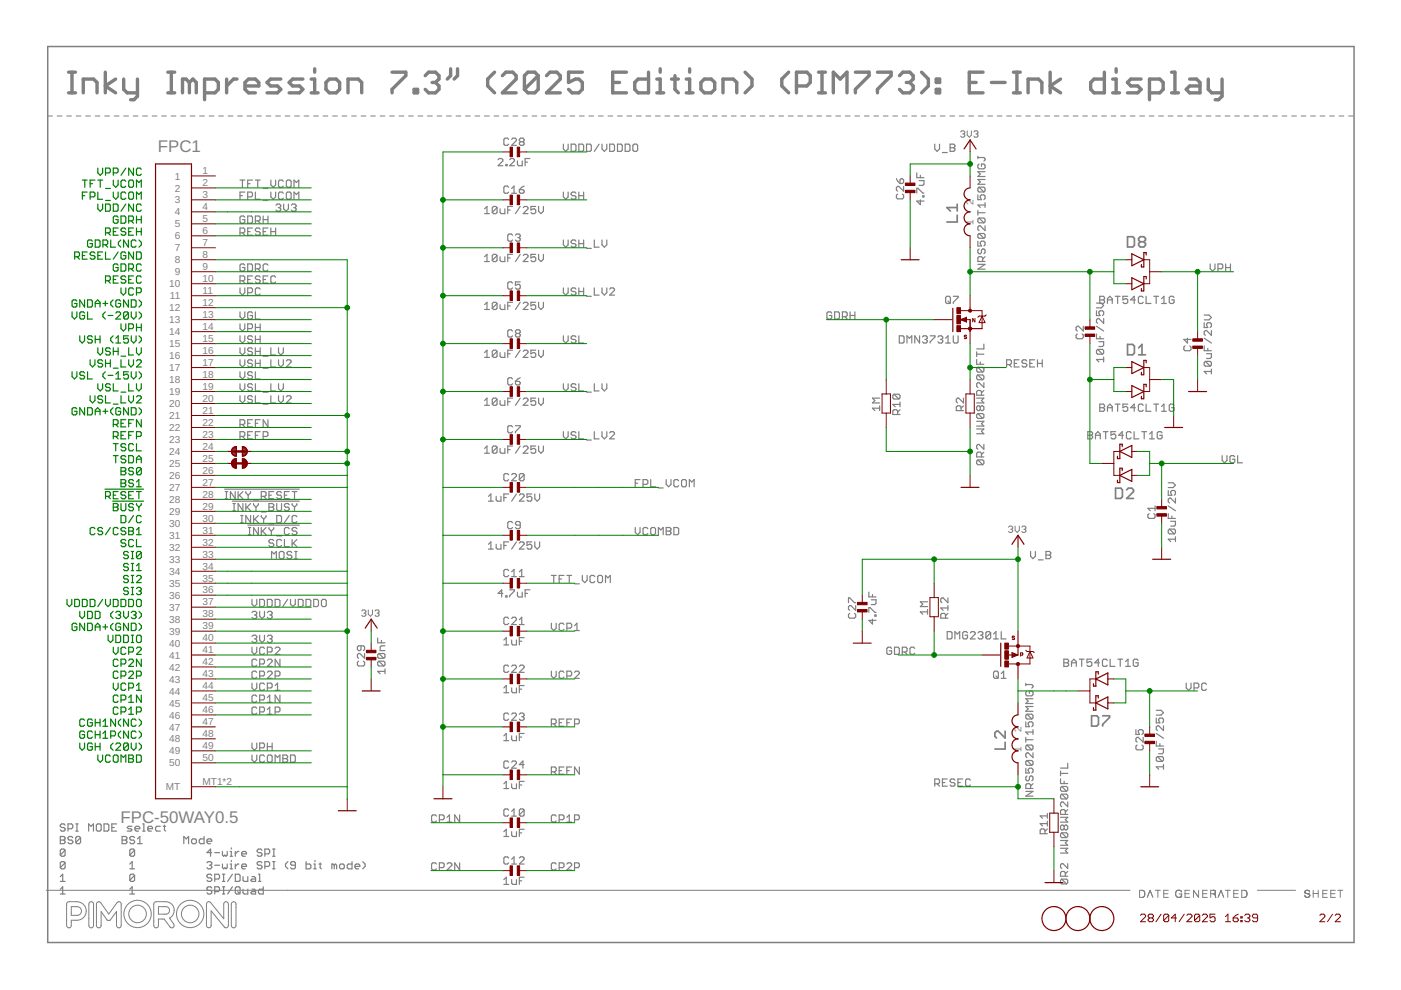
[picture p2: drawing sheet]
<svg xmlns="http://www.w3.org/2000/svg" width="297mm" height="210mm" viewBox="0 0 297 210" stroke-linecap="round" stroke-linejoin="round" font-family="sans-serif">
<defs><g id="words">
<g font-size="3.6" fill="#808080">
<text x="33.5" y="32.2">FPC1</text>
<text x="25.5" y="174.4">FPC-50WAY0.5</text>
</g>
<g font-size="2.1" fill="#808080">
<text x="37.1" y="38.1">1</text>
<text x="37.1" y="40.6">2</text>
<text x="42.9" y="36.9">1</text>
<text x="42.9" y="39.5">2</text>
<text x="37.1" y="43.1">3</text>
<text x="37.1" y="45.7">4</text>
<text x="42.9" y="42">3</text>
<text x="42.9" y="44.6">4</text>
<text x="42.9" y="47.1">5</text>
<text x="206.4" y="47.7" transform="rotate(-90 206.4 47.7)">1</text>
<text x="206.4" y="43.4" transform="rotate(-90 206.4 43.4)">2</text>
<text x="37.1" y="48.2">5</text>
<text x="37.1" y="50.8">6</text>
<text x="37.1" y="53.3">7</text>
<text x="42.9" y="49.6">6</text>
<text x="42.9" y="52.2">7</text>
<text x="37.1" y="55.8">8</text>
<text x="37.1" y="58.4">9</text>
<text x="42.9" y="54.7">8</text>
<text x="42.9" y="57.3">9</text>
<text x="42.9" y="59.8">10</text>
<text x="35.9" y="60.9">10</text>
<text x="35.9" y="66">12</text>
<text x="36" y="63.5">11</text>
<text x="42.9" y="62.3">11</text>
<text x="42.9" y="64.9">12</text>
<text x="35.9" y="68.5">13</text>
<text x="35.9" y="71.1">14</text>
<text x="42.9" y="67.4">13</text>
<text x="42.9" y="70">14</text>
<text x="35.9" y="73.6">15</text>
<text x="35.9" y="76.2">16</text>
<text x="42.9" y="72.5">15</text>
<text x="42.9" y="75">16</text>
<text x="42.9" y="77.6">17</text>
<text x="35.9" y="78.7">17</text>
<text x="35.9" y="81.2">18</text>
<text x="35.9" y="83.8">19</text>
<text x="42.9" y="80.1">18</text>
<text x="42.9" y="82.7">19</text>
<text x="35.9" y="86.3">20</text>
<text x="35.9" y="88.9">21</text>
<text x="42.9" y="85.2">20</text>
<text x="42.9" y="87.7">21</text>
<text x="35.9" y="91.4">22</text>
<text x="35.9" y="93.9">23</text>
<text x="42.9" y="90.3">22</text>
<text x="42.9" y="92.8">23</text>
<text x="42.9" y="95.4">24</text>
<text x="35.9" y="96.5">24</text>
<text x="35.9" y="99">25</text>
<text x="35.9" y="101.6">26</text>
<text x="42.9" y="97.9">25</text>
<text x="42.9" y="100.4">26</text>
<text x="35.9" y="104.1">27</text>
<text x="35.9" y="106.6">28</text>
<text x="42.9" y="103">27</text>
<text x="42.9" y="105.5">28</text>
<text x="35.9" y="109.2">29</text>
<text x="35.9" y="111.7">30</text>
<text x="42.9" y="108.1">29</text>
<text x="42.9" y="110.6">30</text>
<text x="42.9" y="113.1">31</text>
<text x="35.9" y="114.3">31</text>
<text x="35.9" y="116.8">32</text>
<text x="35.9" y="119.3">33</text>
<text x="42.9" y="115.7">32</text>
<text x="42.9" y="118.2">33</text>
<text x="35.9" y="121.9">34</text>
<text x="35.9" y="124.4">35</text>
<text x="42.9" y="120.8">34</text>
<text x="42.9" y="123.3">35</text>
<text x="42.9" y="125.8">36</text>
<text x="35.9" y="126.9">36</text>
<text x="35.9" y="129.5">37</text>
<text x="42.9" y="128.4">37</text>
<text x="42.9" y="130.9">38</text>
<text x="35.9" y="132">38</text>
<text x="35.9" y="134.6">39</text>
<text x="35.9" y="137.1">40</text>
<text x="42.9" y="133.5">39</text>
<text x="42.9" y="136">40</text>
<text x="35.9" y="139.6">41</text>
<text x="35.9" y="142.2">42</text>
<text x="42.9" y="138.5">41</text>
<text x="42.9" y="141.1">42</text>
<text x="42.9" y="143.6">43</text>
<text x="35.9" y="144.7">43</text>
<text x="35.9" y="147.3">44</text>
<text x="35.9" y="149.8">45</text>
<text x="42.9" y="146.1">44</text>
<text x="42.9" y="148.7">45</text>
<text x="35.9" y="152.3">46</text>
<text x="35.9" y="154.9">47</text>
<text x="42.9" y="151.2">46</text>
<text x="42.9" y="153.8">47</text>
<text x="216.6" y="155.1" transform="rotate(-90 216.6 155.1)">2</text>
<text x="35.9" y="157.4">48</text>
<text x="35.9" y="160">49</text>
<text x="42.9" y="156.3">48</text>
<text x="42.9" y="158.8">49</text>
<text x="42.9" y="161.4">50</text>
<text x="216.6" y="159.4" transform="rotate(-90 216.6 159.4)">1</text>
<text x="35.2" y="167.6">MT</text>
<text x="35.9" y="162.5">50</text>
<text x="42.9" y="166.5">MT1*2</text>
</g>
</g></defs>
<g fill="none" stroke="#808080" stroke-width=".25">
<path d="M50.9 38.2h1M51.4 38.2v1.5M52.5 38.9h.5M53.5 38.2h-1v1.5M54.1 38.2h1.1M54.7 38.2v1.5M55.8 40h1M57.4 38.2v1l.5 .5 .5-.5v-1M60.1 38.4l-.3-.2h-.5l-.2 .2v1.1l.2 .2h.5l.3-.2M60.7 38.4l.3-.2h.5l.2 .2v1.1l-.2 .2h-.5l-.3-.2zM62.3 39.7v-1.5l.5 .5 .6-.5v1.5M105.6 33.9l.3-.3h.5l.2 .3v.2l-1 1h1"/>
<path d="M107.3 34.9h.2v.2h-.2zM107.8 29.5l-.2-.2h-.5l-.3 .2v1.1l.3 .2h.5l.2-.2M107.8 39.7l-.2-.2h-.5l-.3 .2v1l.3 .3h.5l.2-.3M108.1 33.9l.2-.3h.5l.3 .3v.2l-1 1h1M108.5 40l.5-.5v1.5M108.5 29.5l.2-.2h.5l.3 .2v.3l-1 1h1M109.7 34.1v.8l.3 .2h.7v-1M110.4 30.1l-.3-.3v-.3l.3-.2h.5l.2 .2v.3l-.2 .3M110.4 30.1l-.3 .2v.3l.3 .2h.5l.2-.2v-.3l-.2-.2M110.4 30.1h.5M111.1 39.5l-1 .7M111.3 34.4h.5"/>
<path d="M112.4 33.6h-1.1v1.5M119.4 30.6v1l.6 .5 .5-.5v-1M121.1 30.6h.8l.2 .2v1l-.2 .3h-.8zM122.7 30.6h.8l.2 .2v1l-.2 .3h-.8zM124.4 30.6h.7l.3 .2v1l-.3 .3h-.7zM127 30.6l-1 1.5M127.6 30.6v1l.5 .5 .6-.5v-1M129.3 30.6h.7l.3 .2v1l-.3 .3h-.7zM130.9 30.6h.8l.2 .2v1l-.2 .3h-.8zM132.5 30.6h.8l.3 .2v1l-.3 .3h-.8zM134.2 30.8l.2-.2h.5l.3 .2v1l-.3 .3h-.5l-.2-.3zM190.1 37.9l.7 1"/>
<path d="M190.8 38.1l.3-.2h.2l.3 .2v.6l-.3 .2h-.5zM191.6 39.5v1l-1-1h-.3l-.2 .3v.5l.2 .2M194.4 36.7v1h1.5M194.9 38.3h1v.8l-.3 .2h-.7M195.1 37.2v.5M198.2 30.6v1l.5 .5 .5-.5v-1M199.8 32.3h1M201.4 30.6h.8l.3 .2v.3l-.3 .2 .3 .3v.2l-.3 .3h-.8zM201.4 31.3h.8M207.3 33.1v.6M207.3 33.4h1.3l.3 .3v.2l-.3 .3M207.6 34.8l-.3 .2v.5l.3 .3h1l.3-.3v-.5l-.3-.2h-.5v.5"/>
<path d="M207.6 39.7l-.3 .2v.5l.3 .3h1M207.6 39.7h1l.3 .2v.5l-.3 .3M207.6 39.7l1 1M208.9 38.1h-1.6l.5 .5-.5 .5h1.6M208.9 36.4h-1.6l.5 .5-.5 .5h1.6M50.9 49.4h.7l.3-.3v-.5l-.3-.3h-.7v1.6M50.9 59.5h.7l.3-.2v-.5l-.3-.3h-.7v1.5M50.9 41.5h.5M51.4 49.4l.5 .5M51.4 59.5l.5 .5M51.9 40.7h-1v1.5M51.9 46.1l-.3-.3h-.5l-.2 .3v1l.2 .2h.5l.3-.2v-.5h-.5"/>
<path d="M51.9 56.2l-.3-.2h-.5l-.2 .2v1l.2 .3h.5l.3-.3v-.5h-.5M52.5 41.7h.8l.2-.2v-.5l-.2-.3h-.8v1.5M52.5 45.8h.8l.2 .3v1l-.2 .2h-.8zM52.5 56h.8l.2 .2v1l-.2 .3h-.8zM52.5 49.1h.5M52.5 59.3h.5M53.5 48.3h-1v1.6h1M53.5 58.5h-1v1.5h1M54.1 40.7v1.5h1.1M54.1 46.8h.8l.3-.2v-.5l-.3-.3h-.8v1.5M54.1 57h.8l.3-.3v-.5l-.3-.2h-.8v1.5M54.7 57l.5 .5"/>
<path d="M54.7 46.8l.5 .5M55.2 58.8l-.3-.3h-.5l-.3 .3v.2l.3 .3h.5l.3 .2v.3l-.3 .2h-.5l-.3-.2M55.2 48.6l-.3-.3h-.5l-.3 .3v.3l.3 .2h.5l.3 .3v.2l-.3 .3h-.5l-.3-.3M55.8 45.8v1.5M55.8 42.5h1M55.8 49.1h.5M55.8 46.6h1M55.8 59.3h.5M56.8 48.3h-1v1.6h1M56.8 56.2l-.2-.2h-.6l-.2 .2v1l.2 .3h.6l.2-.3M56.8 58.5h-1v1.5h1M56.8 45.8v1.5"/>
<path d="M57.4 40.7v1l.5 .5 .5-.5v-1M57.4 48.3v1.6M57.4 49.1h1M58.4 58.8l-.2-.3h-.5l-.3 .3v1l.3 .2h.5l.2-.2M58.4 48.3v1.6M58.5 43.5l.3-.2h.5l.2 .2v.3l-.2 .2M59 44h.3M59.3 44l.2 .3v.2l-.2 .3h-.5l-.3-.3M60.1 41l-.3-.3h-.5l-.2 .3v1l.2 .2h.5l.3-.2M60.1 43.3v1l.5 .5 .6-.5v-1M60.7 41l.3-.3h.5l.2 .3v1l-.2 .2h-.5l-.3-.2zM61.8 43.5l.2-.2h.5l.3 .2v.3l-.3 .2"/>
<path d="M62.3 44h.2M62.3 42.2v-1.5l.5 .5 .6-.5v1.5M62.5 44l.3 .3v.2l-.3 .3h-.5l-.2-.3M102.7 44.3l.6-.5v1.5M102.7 54.4l.6-.5v1.6M102.7 45.3h1.1M102.7 55.5h1.1M105.4 44v1l-.3 .3h-.5l-.2-.3M105.4 44l-.3-.2h-.5l-.2 .2v1M105.4 54.2l-.3-.3h-.5l-.2 .3v1M105.4 54.2v1l-.3 .3h-.5l-.2-.3M105.4 44l-1 1"/>
<path d="M105.4 54.2l-1 1M106 44.3v.7l.3 .3h.7v-1M106 54.4v.8l.3 .3h.7v-1.1M107.7 44.5h.5M107.7 54.7h.5M108.5 41h1M108.7 43.8h-1v1.5M108.7 49.9l-.3-.3h-.5l-.2 .3v1l.2 .2h.5l.3-.2M108.7 53.9h-1v1.6M109.3 49.9l.2-.3h.5l.3 .3v.2l-.3 .3M109.8 50.4h.2M110 50.4l.3 .2v.3l-.3 .2h-.5l-.2-.2"/>
<path d="M110.1 40.2h.8l.2 .3v.2l-.2 .3h-.5l-.3-.3zM110.3 43.8l-1 1.5M110.3 53.9l-1 1.6M110.3 59.8h-1v.7l.5-.2h.2l.3 .2v.5l-.3 .3h-.5l-.2-.3M110.9 44l.3-.2h.5l.3 .2v.3l-1.1 1h1.1M110.9 54.2l.3-.3h.5l.3 .3v.2l-1.1 1.1h1.1M113.6 43.8h-1v.7l.5-.2h.2l.3 .2v.5l-.3 .3h-.5l-.2-.3M113.6 53.9h-1v.8l.5-.3h.2l.3 .3v.5l-.3 .3h-.5l-.2-.3M114.2 43.8v1l.5 .5 .5-.5v-1M114.2 53.9v1l.5 .6 .5-.6v-1M119.4 50.9v1l.6 .5 .5-.5v-1M119.4 40.7v1l.6 .5 .5-.5v-1"/>
<path d="M122.1 41l-.2-.3h-.6l-.2 .3v.2l.2 .3h.6l.2 .2v.3l-.2 .2h-.6l-.2-.2M122.1 51.1l-.2-.2h-.6l-.2 .2v.3l.2 .2h.6l.2 .3v.3l-.2 .2h-.6l-.2-.2M122.7 41.5h1M122.7 40.7v1.5M122.7 50.9v1.5M122.7 51.6h1M123.7 40.7v1.5M123.7 50.9v1.5M124.4 52.7h1M126 50.9v1.5h1M127.6 50.9v1l.5 .5 .6-.5v-1M190.3 41.1l-.2 .3v.5l.2 .3h1l.3-.3v-.5l-.3-.3"/>
<path d="M194.4 40.9v-1h.2l1 1h.3M195.1 42.4v1l-.7-.8h1.5M195.6 41.5h.3v.3h-.3zM207.3 56h1.6l-1.6 1.1h1.6M207.3 41.3v1h.8l-.3-.5v-.2l.3-.3h.5l.3 .3v.5l-.3 .2M207.3 44.6v1M207.3 51.1v1.1h.8l-.3-.6v-.2l.3-.3h.5l.3 .3v.5l-.3 .3M207.3 45.1h1.6M207.6 46.2l-.3 .3v.5l.3 .2h1M207.6 49.5l-.3 .3v.5l.3 .2h1M207.6 52.8l-.3 .2v.6l.3 .2h.2l.3-.2v-.6l.2-.2h.3l.3 .2v.6l-.3 .2M207.6 46.2h1l.3 .3v.5l-.3 .2"/>
<path d="M207.6 49.5h1l.3 .3v.5l-.3 .2M207.6 49.5l1 1M207.6 46.2l1 1M208.3 55.4v-.7l-.2-.3h-.5l-.3 .3v.7h1.6M208.9 47.9v1l-1.1-1h-.2l-.3 .2v.5l.3 .3M208.9 54.4l-.6 .5M208.9 43v1M208.9 43.5h-1.6l.5 .5M256.6 56v1l.5 .5 .5-.5v-1M258.2 57h.8l.2-.3v-.5l-.2-.2h-.8v1.5M259.9 56.7h1M259.9 56v1.5"/>
<path d="M260.9 56v1.5M50.9 61v1.1l.5 .5 .5-.5v-1.1M50.9 66.1v1l.5 .5 .5-.5v-1M50.9 68.7v1l.5 .5 .5-.5v-1M50.9 71.2v1l.5 .5 .5-.5v-1M50.9 73.7v1.1l.5 .5 .5-.5v-1.1M50.9 76.3v1l.5 .5 .5-.5v-1M50.9 78.8v1l.5 .5 .5-.5v-1M52.5 62.1h.8l.2-.3v-.5l-.2-.3h-.8v1.6M52.5 69.7h.8l.2-.3v-.5l-.2-.2h-.8v1.5M53.5 66.4l-.2-.3h-.5l-.3 .3v1l.3 .2h.5l.2-.2v-.5h-.5M53.5 71.5l-.2-.3h-.5l-.3 .3v.2l.3 .3h.5l.2 .2v.3l-.2 .2h-.5l-.3-.2"/>
<path d="M53.5 74l-.2-.3h-.5l-.3 .3v.3l.3 .2h.5l.2 .3v.2l-.2 .3h-.5l-.3-.3M53.5 76.5l-.2-.2h-.5l-.3 .2v.3l.3 .2h.5l.2 .3v.3l-.2 .2h-.5l-.3-.2M53.5 79.1l-.2-.3h-.5l-.3 .3v.2l.3 .3h.5l.2 .2v.3l-.2 .2h-.5l-.3-.2M54.1 69.4h1.1M54.1 72h1.1M54.1 66.1v1.5h1.1M54.1 68.7v1.5M54.1 71.2v1.5M54.1 73.7v1.6M54.1 76.3v1.5M54.1 78.8v1.5h1.1M54.1 77h1.1"/>
<path d="M54.1 74.5h1.1M55.2 61.3l-.3-.3h-.5l-.3 .3v1l.3 .3h.5l.3-.3M55.2 68.7v1.5M55.2 71.2v1.5M55.2 73.7v1.6M55.2 76.3v1.5M55.8 75.5h1M55.8 78.1h1M57.4 73.7v1.6h1M57.4 76.3v1.5h1M59.1 73.7v1.1l.5 .5 .5-.5v-1.1M59.1 76.3v1l.5 .5 .5-.5v-1"/>
<path d="M60.7 76.5l.3-.2h.5l.2 .2v.3l-1 1h1M102.7 64.6l.6-.5v1.5M102.7 74.8l.6-.5v1.5M102.7 65.6h1.1M102.7 75.8h1.1M105.4 64.3l-.3-.2h-.5l-.2 .2v1.1M105.4 74.5l-.3-.2h-.5l-.2 .2v1M105.4 64.3v1.1l-.3 .2h-.5l-.2-.2M105.4 74.5v1l-.3 .3h-.5l-.2-.3M105.4 64.3l-1 1.1M105.4 74.5l-1 1M106 64.6v.8l.3 .2h.7v-1"/>
<path d="M106 74.8v.7l.3 .3h.7v-1M107.7 64.9h.5M107.7 75h.5M108.7 60l-.3-.2h-.5l-.2 .2v1l.2 .3h.5l.3-.3M108.7 64.1h-1v1.5M108.7 70.2l-.3-.3h-.5l-.2 .3v1l.2 .3h.5l.3-.3M108.7 74.3h-1v1.5M109.5 70.7l-.2 .3v.2l.2 .3h.5l.3-.3v-.2l-.3-.3M109.5 70.7l-.2-.3v-.2l.2-.3h.5l.3 .3v.2l-.3 .3M109.5 70.7h.5M110.3 64.1l-1 1.5M110.3 74.3l-1 1.5"/>
<path d="M110.9 64.3l.3-.2h.5l.3 .2v.3l-1.1 1h1.1M110.9 74.5l.3-.2h.5l.3 .2v.3l-1.1 1h1.1M113.6 64.1h-1v.8l.5-.3h.2l.3 .3v.5l-.3 .2h-.5l-.2-.2M113.6 74.3h-1v.7l.5-.2h.2l.3 .2v.5l-.3 .3h-.5l-.2-.3M114.2 64.1v1l.5 .5 .5-.5v-1M114.2 74.3v1l.5 .5 .5-.5v-1M119.4 61v1.1l.6 .5 .5-.5v-1.1M119.4 71.2v1l.6 .5 .5-.5v-1M122.1 71.5l-.2-.3h-.6l-.2 .3v.2l.2 .3h.6l.2 .2v.3l-.2 .2h-.6l-.2-.2M122.1 61.3l-.2-.3h-.6l-.2 .3v.3l.2 .2h.6l.2 .3v.2l-.2 .3h-.6l-.2-.3M122.7 71.2v1.5h1M122.7 61v1.6"/>
<path d="M122.7 61.8h1M123.7 61v1.6M124.4 62.8h1M126 61v1.6h1M127.6 61v1.1l.5 .5 .6-.5v-1.1M129.3 61.3l.2-.3h.5l.3 .3v.3l-1 1h1M176.3 66.4l-.2-.3h-.5l-.3 .3v1l.3 .2h.5l.2-.2v-.5h-.5M177 66.1h.7l.3 .3v1l-.3 .2h-.7zM178.6 67.1h.8l.2-.2v-.5l-.2-.3h-.8v1.5M179.1 67.1l.5 .5M180.2 66.9h1.1M180.2 66.1v1.5"/>
<path d="M181.3 66.1v1.5M190.7 71.2h.7l.3 .3v1l-.3 .2h-.7zM192.3 72.7v-1.5l.5 .5 .5-.5v1.5M195 71.2v1.5l-1-1.5v1.5M195.6 71.5l.2-.3h.5l.3 .3v.2l-.3 .3M196.1 72h.2M196.3 72l.3 .2v.3l-.3 .2h-.5l-.2-.2M197.2 71.2h1v.3l-1 1v.2M198.9 71.5l.2-.3h.5l.3 .3v.2l-.3 .3M199.4 72h.2M199.6 72l.3 .2v.3l-.3 .2h-.5l-.2-.2M200.5 72.7h1"/>
<path d="M200.5 71.7l.5-.5v1.5M200.7 62.8h.6l.2 .3v1l-.2 .2h-.6l-.2-.2v-1zM201 63.8l.5 .5M202.1 71.2v1.3l.3 .2h.5l.2-.2v-1.3M202.1 62.8h1v.3l-1 1v.2M207.1 75.1h1.5M207.1 74.6v1M207.1 76.2v1h1.5M207.3 77.9l-.2 .2v.5l.2 .3h1M207.3 79.5l-.2 .3v.5l.2 .2h1M207.3 77.9h1l.3 .2v.5l-.3 .3M207.3 79.5h1l.3 .3v.5l-.3 .2"/>
<path d="M207.3 79.5l1 1M207.3 77.9l1 1M207.8 76.7v.5M208.6 73v1h-1.5M213.4 77.3h.8l.2-.3v-.5l-.2-.2h-.8v1.5M213.9 77.3l.5 .5M215.1 77h.5M216.1 76.3h-1v1.5h1M217.7 76.5l-.3-.2h-.5l-.2 .2v.3l.2 .2h.5l.3 .3v.3l-.3 .2h-.5l-.2-.2M218.3 77h.5M219.4 76.3h-1.1v1.5h1.1M220 77h1"/>
<path d="M220 76.3v1.5M221 76.3v1.5M228.4 70.8l-.2 .3v.5l.2 .2h1l.3-.2v-.5l-.3-.3M229.7 69.2v1l-1-1h-.3l-.2 .2v.5l.2 .3M232.5 65.9v1h.7l-.2-.5v-.3l.2-.2h.5l.3 .2v.6l-.3 .2M232.5 70.8v1h1.5M232.5 69.2l1.5 1M232.5 64.3h1l.5 .5-.5 .5h-1M232.7 74.1h1l.3 .2v.5l-.3 .3M232.7 74.1l-.2 .2v.5l.2 .3h1M232.7 74.1l1 1M233 72.5h1v.7l-.3 .3h-.7"/>
<path d="M233.2 62.8h.7l.3 .3v.2l-.3 .3 .3 .2v.3l-.3 .2h-.7zM233.2 63.6h.7M233.2 71.3v.5M234 76.2h-1.5l.5 .5M234 67.5v1.1l-1-1.1h-.3l-.2 .3v.5l.2 .3M234 75.7v1M234.8 64.3v-1l.5-.5 .5 .5v1M234.8 63.6h1M236.5 62.8h1M237 62.8v1.5M239.1 62.8h-1v.8l.7-.3 .3 .3v.5l-.3 .2h-.5l-.2-.2M240.7 63.6h-1l.8-.8v1.5"/>
<path d="M242.4 63.1l-.3-.3h-.5l-.2 .3v1l.2 .2h.5l.3-.2M243 62.8v1.5h1M244.6 62.8h1M245.1 62.8v1.5M246.3 63.3l.5-.5v1.5M246.3 64.3h1M248.9 63.1l-.2-.3h-.5l-.3 .3v1l.3 .2h.5l.2-.2v-.5h-.5M251.2 73.3l-.2 .3v.5l.2 .3h1.1l.2-.3v-.5l-.2-.3M251.8 71.7v1l-.8-.7h1.5M255.3 68.4v1h.8l-.3-.5v-.2l.3-.3h.5l.2 .3v.5l-.2 .2M255.3 73.3v1.1h1.5M255.3 71.7l1.5 1"/>
<path d="M255.3 66.8h1l.5 .5-.5 .5h-1M255.6 76.6h1l.2 .3v.5l-.2 .2M255.6 76.6l-.3 .3v.5l.3 .2h1M255.6 76.6l1 1M255.8 75h1v.8l-.2 .2h-.8M256.1 73.9v.5M256.8 78.8h-1.5l.5 .5M256.8 70.1v1l-1-1h-.2l-.3 .2v.5l.3 .3M256.8 78.3v1M50.9 81.4v1l.5 .5 .5-.5v-1M50.9 83.9v1l.5 .5 .5-.5v-1M50.9 90h.7l.3-.3v-.5l-.3-.2h-.7v1.5"/>
<path d="M50.9 92.5h.7l.3-.2v-.5l-.3-.3h-.7v1.5M51.4 90l.5 .5M51.4 92.5l.5 .5M52.5 92.3h.5M52.5 89.7h.5M53.5 81.6l-.2-.2h-.5l-.3 .2v.3l.3 .2h.5l.2 .3v.2l-.2 .3h-.5l-.3-.3M53.5 84.2l-.2-.3h-.5l-.3 .3v.2l.3 .3h.5l.2 .2v.3l-.2 .2h-.5l-.3-.2M53.5 89h-1v1.5h1M53.5 91.5h-1v1.5h1M54.1 83.9v1.5h1.1M54.1 92.3h.6M54.1 81.4v1.5h1.1"/>
<path d="M54.1 89.7h.6M55.2 91.5h-1.1v1.5M55.2 89h-1.1v1.5M55.8 92.5h.8l.2-.2v-.5l-.2-.3h-.8v1.5M55.8 85.7h1M55.8 83.1h1M56.8 89v1.5l-1-1.5v1.5M57.4 83.9v1.5h1M57.4 81.4v1.5h1M59.1 81.4v1l.5 .5 .5-.5v-1M59.1 83.9v1l.5 .5 .5-.5v-1M60.7 84.2l.3-.3h.5l.2 .3v.2l-1 1h1"/>
<path d="M102.7 84.9l.6-.5v1.5M102.7 95.1l.6-.5v1.5M102.7 85.9h1.1M102.7 96.1h1.1M105.4 94.8v1l-.3 .3h-.5l-.2-.3M105.4 84.7l-.3-.3h-.5l-.2 .3v1M105.4 94.8l-.3-.2h-.5l-.2 .2v1M105.4 84.7v1l-.3 .2h-.5l-.2-.2M105.4 84.7l-1 1M105.4 94.8l-1 1M106 84.9v.8l.3 .2h.7v-1M106 95.1v.7l.3 .3h.7v-1"/>
<path d="M107.7 85.2h.5M107.7 95.3h.5M108.7 80.3l-.3-.2h-.5l-.2 .2v1.1l.2 .2h.5l.3-.2M108.7 84.4h-1v1.5M108.7 90.5l-.3-.2h-.5l-.2 .2v1l.2 .3h.5l.3-.3M108.7 94.6h-1v1.5M109.3 80.9h.7l.3 .2v.3l-.3 .2h-.5l-.2-.2zM109.3 90.3h1v.2l-1 1v.3M110.3 84.4l-1 1.5M110.3 94.6l-1 1.5M110.3 80.1l-1 .8M110.9 84.7l.3-.3h.5l.3 .3v.2l-1.1 1h1.1"/>
<path d="M110.9 94.8l.3-.2h.5l.3 .2v.3l-1.1 1h1.1M113.6 84.4h-1v.8l.5-.3h.2l.3 .3v.5l-.3 .2h-.5l-.2-.2M113.6 94.6h-1v.7l.5-.2h.2l.3 .2v.5l-.3 .3h-.5l-.2-.3M114.2 84.4v1l.5 .5 .5-.5v-1M114.2 94.6v1l.5 .5 .5-.5v-1M119.4 91.5v1l.6 .5 .5-.5v-1M119.4 81.4v1l.6 .5 .5-.5v-1M122.1 81.6l-.2-.2h-.6l-.2 .2v.3l.2 .2h.6l.2 .3v.2l-.2 .3h-.6l-.2-.3M122.1 91.8l-.2-.3h-.6l-.2 .3v.2l.2 .3h.6l.2 .2v.3l-.2 .2h-.6l-.2-.2M122.7 91.5v1.5h1M122.7 81.4v1.5h1M124.4 83.1h1"/>
<path d="M124.4 93.3h1M126 91.5v1.5h1M126 81.4v1.5h1M127.6 81.4v1l.5 .5 .6-.5v-1M127.6 91.5v1l.5 .5 .6-.5v-1M129.3 91.8l.2-.3h.5l.3 .3v.2l-1 1h1M186.5 84.4h-1.5l.5 .5-.5 .5h1.5M186.5 86.6h-1.5l.5 .5M186.5 86v1.1M189.5 83.6l-.2 .2v.5l.2 .3h1.1M189.5 83.6h1.1l.2 .2v.5l-.2 .3M189.5 83.6l1.1 1"/>
<path d="M190.3 87.9v-.8l-.2-.2h-.6l-.2 .2v.8h1.5M190.8 86.9l-.5 .5M190.8 85.7h-1.5l.5 .6M190.8 85.2v1.1M203.8 87.1v-.8l-.3-.3h-.5l-.2 .3v.8h1.5M204.3 84.4v1l-1-1h-.3l-.2 .3v.5l.2 .2M204.3 86l-.5 .6M207.1 84.4h1.5l-.5 .5 .5 .5h-1.5M207.1 91h1.5l-.5 .5 .5 .5h-1.5M207.1 89.3h1.5l-.5 .5 .5 .5h-1.5M207.3 97.5l-.2 .3v.5l.2 .2h1M207.3 87.7l-.2 .2v.6l.2 .2h1"/>
<path d="M207.3 97.5h1l.3 .3v.5l-.3 .2M207.3 87.7h1l.3 .2v.6l-.3 .2M207.3 97.5l1 1M207.3 87.7l1 1M207.8 86.3v.5M207.8 86.3l-.2-.3h-.3l-.2 .3v.5l.2 .3h.3l.2-.3M207.8 86.3l.3-.3h.2l.3 .3v.5l-.3 .3h-.2l-.3-.3M208.1 83.8v-.8l-.3-.2h-.5l-.2 .2v.8h1.5M208.1 96.9v-.8l-.3-.2h-.5l-.2 .2v.8h1.5M208.6 81.1v1l-1-1h-.3l-.2 .3v.5l.2 .2M208.6 94.2v1l-1-1h-.3l-.2 .3v.5l.2 .2M208.6 95.9l-.5 .5"/>
<path d="M208.6 82.8l-.5 .5M230.6 91.5h.8l.2 .3v.2l-.2 .3 .2 .2v.3l-.2 .2h-.8zM230.6 92.3h.8M232.3 92.3h1M232.3 93v-1l.5-.5 .5 .5v1M233.2 85.7h.7l.3 .2v.3l-.3 .2 .3 .3v.3l-.3 .2h-.7zM233.2 86.4h.7M233.9 91.5h1M234.4 91.5v1.5M234.8 86.4h1M234.8 87.2v-1l.5-.5 .5 .5v1M236.5 85.7h1"/>
<path d="M236.6 91.5h-1.1v.8l.6-.3h.2l.3 .3v.5l-.3 .2h-.5l-.3-.2M237 85.7v1.5M238.2 92.3h-1l.7-.8v1.5M239.1 85.7h-1v.7l.5-.2h.2l.3 .2v.6l-.3 .2h-.5l-.2-.2M239.8 91.8l-.2-.3h-.5l-.3 .3v1l.3 .2h.5l.2-.2M240.5 91.5v1.5h1M240.7 86.4h-1l.8-.7v1.5M242.1 91.5h1M242.4 85.9l-.3-.2h-.5l-.2 .2v1.1l.2 .2h.5l.3-.2M242.6 91.5v1.5M243 85.7v1.5h1M243.7 93h1.1"/>
<path d="M243.7 92l.5-.5v1.5M244.6 85.7h1M245.1 85.7v1.5M246.3 87.2h1M246.3 86.2l.5-.5v1.5M246.4 91.8l-.3-.3h-.5l-.2 .3v1l.2 .2h.5l.3-.2v-.5h-.5M248.9 85.9l-.2-.2h-.5l-.3 .2v1.1l.3 .2h.5l.2-.2v-.6h-.5M259.1 96.6v1l.5 .5 .5-.5v-1M261.8 96.9l-.3-.3h-.5l-.2 .3v1l.2 .2h.5l.3-.2v-.5h-.5M262.4 96.6v1.5h1M47.6 103.7h15.9M47.8 105.7h.5"/>
<path d="M47.8 104.2h.5M48 104.2v1.5M49.3 106.3h14.2M49.4 108.3h.5M49.4 106.8h.5M49.6 106.8v1.5M49.9 104.2v1.5l-1-1.5v1.5M50.5 104.2v1.5M50.7 105l.8 .7M51 110.8h.5M51 109.3h.5M51.3 109.3v1.5"/>
<path d="M51.5 106.8v1.5l-1-1.5v1.5M51.5 104.2l-1 1M52.1 104.2v.3l.5 .5M52.1 106.8v1.5M52.4 107.5l.7 .8M52.5 111.3h11M52.6 105v.7M52.7 113.4h.5M52.7 111.8h.5M52.9 111.8v1.6M53.1 104.2v.3l-.5 .5M53.1 109.3v1.5l-1-1.5v1.5"/>
<path d="M53.1 106.8l-1 1M53.8 106h1M53.8 106.8v.2l.5 .5M53.8 109.3v1.5M54 110.1l.8 .7M54.3 107.5v.8M54.8 109.3l-1 1M54.8 111.8v1.6l-1-1.6v1.6M54.8 106.8v.2l-.5 .5M55.4 105.2h.8l.2-.2v-.5l-.2-.3h-.8v1.5M55.4 109.3v.3l.5 .5M55.4 111.8v1.6"/>
<path d="M55.4 108.5h1M55.6 112.6l.8 .8M55.9 105.2l.5 .5M55.9 110.1v.7M56.4 109.3v.3l-.5 .5M56.4 111.8l-1 1.1M57 106.8h.8l.2 .2v.3l-.2 .2 .2 .3v.2l-.2 .3h-.8zM57 105h.5M57 111.8v.3l.5 .5M57 107.5h.8M57 111.1h1M57.5 112.6v.8"/>
<path d="M57.6 118.4v-1.5l.5 .5 .5-.5v1.5M58 111.8v.3l-.5 .5M58 114.6l-.2-.2h-.5l-.3 .2v.3l.3 .2h.5l.2 .3v.3l-.2 .2h-.5l-.3-.2M58 104.2h-1v1.5h1M58.7 106.8v1.2l.2 .3h.5l.3-.3v-1.2M58.7 109.3h.7l.3 .3v1l-.3 .2h-.7zM58.7 113.6h1M59.5 116.9h.5l.2 .3v1l-.2 .2h-.5l-.3-.2v-1zM59.7 104.5l-.3-.3h-.5l-.2 .3v.2l.2 .3h.5l.3 .2v.3l-.3 .2h-.5l-.2-.2M59.7 114.6l-.3-.2h-.5l-.2 .2v1.1l.2 .2h.5l.3-.2M60.3 105h.5M60.3 114.4v1.5h1"/>
<path d="M61.3 112.1l-.2-.3h-.5l-.3 .3v1l.3 .3h.5l.2-.3M61.3 104.2h-1v1.5h1M61.3 107l-.2-.2h-.5l-.3 .2v.3l.3 .2h.5l.2 .3v.2l-.2 .3h-.5l-.3-.3M61.3 109.3l-1 1.5M61.9 117.2l-.3-.3h-.5l-.2 .3v.2l.2 .3h.5l.3 .2v.3l-.3 .2h-.5l-.2-.2M61.9 106.8v.2l.5 .5M61.9 104.2h1M61.9 114.4v1.5M62.2 115.1l.7 .8M62.4 104.2v1.5M62.4 107.5v.8M62.5 116.9h.5"/>
<path d="M62.5 118.4h.5M62.7 116.9v1.5M62.9 109.6l-.2-.3h-.5l-.3 .3v1l.3 .2h.5l.2-.2M62.9 112.1l-.2-.3h-.5l-.3 .3v.3l.3 .2h.5l.2 .3v.2l-.2 .3h-.5l-.3-.3M62.9 106.8v.2l-.5 .5M62.9 114.4l-1 1M103.6 105.2l.5-.5v1.6M103.6 115.4l.5-.5v1.5M103.6 106.3h1M103.6 116.4h1M105.2 105.2v.8l.3 .3h.7v-1.1M105.2 115.4v.8l.3 .2h.7v-1"/>
<path d="M106.8 105.5h.5M106.8 115.7h.5M107.8 100.7l-.2-.3h-.5l-.3 .3v1l.3 .2h.5l.2-.2M107.8 104.7h-1v1.6M107.8 114.9h-1v1.5M108.5 100.7l.2-.3h.5l.3 .3v.2l-1 1h1M108.7 110.8l-.3-.2h-.5l-.2 .2v1l.2 .3h.5l.3-.3M109.5 104.7l-1 1.6M109.5 114.9l-1 1.5M110.1 105l.3-.3h.5l.2 .3v.2l-1 1.1h1M110.1 115.1l.3-.2h.5l.2 .2v.3l-1 1h1M110.3 111.3h-.8l-.2-.2v-.3l.2-.2h.5l.3 .2v1l-.3 .3h-.5l-.2-.3"/>
<path d="M111.1 100.7v1l-.2 .2h-.5l-.3-.2M111.1 100.7l-.2-.3h-.5l-.3 .3v1M111.1 100.7l-1 1M112.8 104.7h-1.1v.8l.5-.3h.3l.3 .3v.5l-.3 .3h-.5l-.3-.3M112.8 114.9h-1.1v.8l.5-.3h.3l.3 .3v.5l-.3 .2h-.5l-.3-.2M113.4 104.7v1l.5 .6 .5-.6v-1M113.4 114.9v1l.5 .5 .5-.5v-1M134.7 111.8v1.1l.5 .5 .5-.5v-1.1M134.7 102.4h.5M135.7 101.7h-1v1.5M136.3 102.7h.8l.3-.3v-.5l-.3-.2h-.8v1.5M137.4 112.1l-.3-.3h-.5l-.3 .3v1l.3 .3h.5l.3-.3"/>
<path d="M138 101.7v1.5h1M138.2 111.8h.5l.3 .3v1l-.3 .3h-.5l-.2-.3v-1zM139.6 103.5h1M139.6 113.4v-1.6l.5 .6 .5-.6v1.6M141.2 111.8h.8l.3 .3v.3l-.3 .2 .3 .3v.2l-.3 .3h-.8zM141.2 101.7v1l.6 .5 .5-.5v-1M141.2 112.6h.8M142.9 111.8h.7l.3 .3v1l-.3 .3h-.7zM143.9 101.9l-.3-.2h-.5l-.2 .2v1.1l.2 .2h.5l.3-.2M144.5 101.9l.3-.2h.5l.2 .2v1.1l-.2 .2h-.5l-.3-.2zM146.2 103.2v-1.5l.5 .5 .5-.5v1.5M218.5 116.9v1l.5 .5 .5-.5v-1"/>
<path d="M220.1 118.7h1M221.8 116.9h.7l.3 .3v.2l-.3 .3 .3 .2v.3l-.3 .2h-.7zM221.8 117.7h.7M243.6 108.9l-.2 .3v.5l.2 .2h1l.3-.2v-.5l-.3-.3M244.9 107.3v1M244.9 107.8h-1.5l.5 .5M247.7 104v1h.8l-.3-.5v-.3l.3-.2h.5l.2 .2v.6l-.2 .2M247.7 108.9v1h1.5M247.7 107.3l1.5 1M247.7 102.4h1l.5 .5-.5 .5h-1M247.9 112.2h1.1l.2 .2v.5l-.2 .3M247.9 112.2l-.2 .2v.5l.2 .3h1.1"/>
<path d="M247.9 112.2l1.1 1M248.2 110.5h1v.8l-.2 .2h-.8M248.5 109.4v.5M249.2 114.3h-1.5l.5 .5M249.2 105.6v1l-1-1h-.3l-.2 .3v.5l.2 .2M249.2 113.8v1M53.4 134.9l.3-.2h.5l.2 .2v.3l-.2 .2M53.4 127.1v1l.5 .5 .5-.5v-1M53.4 137.2v1l.5 .5 .5-.5v-1M53.4 129.9l.3-.3h.5l.2 .3v.2l-.2 .3M53.9 130.4h.3M53.9 135.4h.3"/>
<path d="M54.2 130.4l.2 .2v.3l-.2 .2h-.5l-.3-.2M54.2 135.4l.2 .3v.3l-.2 .2h-.5l-.3-.2M55.1 127.1h.7l.3 .2v1.1l-.3 .2h-.7zM55.1 129.6v1l.5 .5 .5-.5v-1M55.1 134.7v1l.5 .5 .5-.5v-1M56.1 137.5l-.3-.3h-.5l-.2 .3v1l.2 .2h.5l.3-.2M56.7 134.9l.2-.2h.5l.3 .2v.3l-.3 .2M56.7 138.2h.7l.3-.2v-.5l-.3-.3h-.7v1.5M56.7 127.1h.7l.3 .2v1.1l-.3 .2h-.7zM56.7 129.9l.2-.3h.5l.3 .3v.2l-.3 .3M57.2 130.4h.2M57.2 135.4h.2"/>
<path d="M57.4 130.4l.3 .2v.3l-.3 .2h-.5l-.2-.2M57.4 135.4l.3 .3v.3l-.3 .2h-.5l-.2-.2M58.3 127.1h.8l.3 .2v1.1l-.3 .2h-.8zM58.3 137.5l.3-.3h.5l.3 .3v.2l-1.1 1h1.1M59.4 139.8v1.5l-1.1-1.5v1.5M61 127.1l-1 1.5M61.6 127.1v1l.5 .5 .5-.5v-1M63.2 127.1h.8l.3 .2v1.1l-.3 .2h-.8zM64.9 127.1h.7l.3 .2v1.1l-.3 .2h-.7zM66.5 127.1h.8l.2 .2v1.1l-.2 .2h-.8zM68.2 127.3l.2-.2h.5l.3 .2v1.1l-.3 .2h-.5l-.2-.2zM76.5 136.9v.8l-.2 .2h-.3l-.2-.2v-.5l.2-.3h1l.3 .3v.5l-.3 .2"/>
<path d="M77.3 138.6v1l-1-1h-.3l-.2 .2v.5l.2 .3M80.1 135.3v1h1.5M80.3 138.6h1.1l.2 .2v.5l-.2 .3M80.3 138.6l-.2 .2v.5l.2 .3h1.1M80.3 138.6l1.1 1M80.9 135.8v.5M81.6 136.9h-.7l-.3 .3v.7h1M106.6 125.8h-1l.8-.7v1.5M106.8 135.7l.5-.5v1.5M106.8 136.7h1M107.3 126.3h.2v.3h-.2zM107.8 121l-.2-.3h-.5l-.3 .3v1l.3 .3h.5l.2-.3"/>
<path d="M107.8 131.1l-.2-.2h-.5l-.3 .2v1.1l.3 .2h.5l.2-.2M108.1 125.1h1v.2l-1 1v.3M108.5 135.7v.8l.2 .2h.8v-1M108.5 131.1l.2-.2h.5l.3 .2v.3l-1 1h1M108.5 121.2l.5-.5v1.6M108.5 122.3h1M109.7 125.6v.7l.3 .3h.7v-1M110.1 136h.5M110.1 122.3h1M110.1 121.2l.5-.5v1.6M110.1 131.4l.5-.5v1.5M110.1 132.4h1"/>
<path d="M111.1 135.2h-1v1.5M111.3 125.8h.5M112.4 125.1h-1.1v1.5M116.9 122h1M116.9 132.1v1.1l.5 .5 .5-.5v-1.1M117.4 122v1.5M118.6 122.8h.5M119.6 132.4l-.3-.3h-.5l-.2 .3v1l.2 .3h.5l.3-.3M119.6 122h-1v1.5M120.2 122h1M120.2 133.2h.7l.3-.3v-.5l-.3-.3h-.7v1.6M120.7 122v1.5"/>
<path d="M121.8 123.8h1M121.8 133.7h1M121.8 132.7l.5-.6v1.6M123.5 122v1l.5 .5 .5-.5v-1M126.1 122.3l-.2-.3h-.6l-.2 .3v1l.2 .2h.6l.2-.2M126.7 122.3l.3-.3h.5l.2 .3v1l-.2 .2h-.5l-.3-.2zM128.4 123.5v-1.5l.5 .5 .5-.5v1.5M179.9 127.8v-1h.2l1.1 1h.2M180.1 130l-.2 .3v.5l.2 .3h1.1l.2-.3v-.5l-.2-.3M181.4 128.4v1l-1-1h-.3l-.2 .3v.5l.2 .2M184.2 125.5v1.1h1.5M184.2 129.8v-1h.3l1 1h.2"/>
<path d="M184.7 127.2h1v.7l-.2 .3h-.8M185 131.3v1l-.8-.8h1.5M185 126v.6M185.5 130.4h.2v.2h-.2zM189 137.5l-.2-.3h-.5l-.3 .3v1l.3 .2h.5l.2-.2v-.5h-.5M189.7 137.2h.7l.3 .3v1l-.3 .2h-.7zM191.3 138.2h.8l.2-.2v-.5l-.2-.3h-.8v1.5M191.8 138.2l.5 .5M194 137.5l-.3-.3h-.5l-.3 .3v1l.3 .2h.5l.3-.2M196.7 129.7h-1.6l.5 .5M196.7 129.2v1M196.7 127.6h-1.6l.5 .5-.5 .5h1.6"/>
<path d="M200.5 131.1v-.8l-.3-.3h-.5l-.2 .3v.8h1.5M200.8 133.9h.8l.2 .3v1l-.2 .3h-.8zM201 126.8v1l-1-1h-.3l-.2 .2v.5l.2 .3M201 128.4v1M201 130l-.5 .6M201 128.9h-1.5l.5 .5M202.5 135.5v-1.6l.5 .5 .5-.5v1.6M205.1 134.2l-.2-.3h-.5l-.3 .3v1l.3 .3h.5l.2-.3v-.5h-.5M205.7 134.2l.3-.3h.5l.3 .3v.2l-1.1 1.1h1.1M207.4 134.2l.2-.3h.5l.3 .3v.2l-.3 .3M207.9 134.7h.2M208.1 134.7l.3 .3v.2l-.3 .3h-.5l-.2-.3"/>
<path d="M210 134.2v1l-.2 .3h-.5l-.3-.3M210 134.2l-.2-.3h-.5l-.3 .3v1M210 134.2l-1 1M210.7 135.5h1M210.7 134.4l.5-.5v1.6M212.3 133.9v1.6h1M225.6 139.8h.7l.3 .2v.3l-.3 .2 .3 .3v.2l-.3 .3h-.7zM228.8 139.8h1M229.3 139.8v1.5M231.5 139.8h-1v.7l.5-.2h.2l.3 .2v.5l-.3 .3h-.5l-.2-.3M235.4 139.8v1.5h1M237 139.8h1"/>
<path d="M237.5 139.8v1.5M53.4 157.5v1.1l.5 .5 .5-.5v-1.1M53.4 144.8v1.1l.5 .5 .5-.5v-1.1M54.4 150.2l-.2-.3h-.5l-.3 .3v1l.3 .2h.5l.2-.2M54.4 140l-.2-.2h-.5l-.3 .2v1l.3 .3h.5l.2-.3M54.4 142.6l-.2-.3h-.5l-.3 .3v1l.3 .2h.5l.2-.2M54.4 147.6l-.2-.2h-.5l-.3 .2v1.1l.3 .2h.5l.2-.2M55.1 150.9h.7l.3-.2v-.5l-.3-.3h-.7v1.5M55.1 140.8h.7l.3-.3v-.5l-.3-.2h-.7v1.5M55.1 143.3h.7l.3-.2v-.5l-.3-.3h-.7v1.5M55.1 148.4h.7l.3-.3v-.5l-.3-.2h-.7v1.5M55.1 158.6h.7l.3-.3v-.5l-.3-.3h-.7v1.6"/>
<path d="M56.1 145.1l-.3-.3h-.5l-.2 .3v1l.2 .3h.5l.3-.3M56.7 150.4l.5-.5v1.5M56.7 147.9l.5-.5v1.5M56.7 140l.2-.2h.5l.3 .2v.3l-1 1h1M56.7 142.6l.2-.3h.5l.3 .3v.2l-1 1h1M56.7 151.4h1M56.7 145.9h.7l.3-.3v-.5l-.3-.3h-.7v1.6M56.7 157.5v1.6M56.7 158.3h1M56.7 148.9h1M57.7 157.5v1.6M58.3 143.3h.8l.3-.2v-.5l-.3-.3h-.8v1.5"/>
<path d="M58.3 146.4h1.1M58.3 150.9h.8l.3-.2v-.5l-.3-.3h-.8v1.5M58.3 145.4l.5-.6v1.6M59.4 147.4v1.5l-1.1-1.5v1.5M76 140.2l-.2 .2v.5l.2 .3h1l.3-.3v-.5l-.3-.2M80.3 140.2h1.1l.2 .2v.5l-.2 .3M80.3 140.2l-.2 .2v.5l.2 .3h1.1M80.3 140.2l1.1 1M81.6 142.3h-1.5l.5 .6M81.6 141.8v1.1M106.8 145.9l.5-.5v1.5M106.8 156l.5-.5v1.5"/>
<path d="M106.8 146.9h1M106.8 157h1M107.8 141.3l-.2-.3h-.5l-.3 .3v1l.3 .3h.5l.2-.3M107.8 151.4l-.2-.2h-.5l-.3 .2v1.1l.3 .2h.5l.2-.2M108.5 145.9v.7l.2 .3h.8v-1M108.5 156v.8l.2 .2h.8v-1M108.5 141.3l.2-.3h.5l.3 .3v.2l-1 1.1h1M108.5 151.4l.2-.2h.5l.3 .2v.3l-1 1h1M110.1 141.3l.3-.3h.5l.2 .3v.2l-1 1.1h1M110.1 151.4l.3-.2h.5l.2 .2v.3l-.2 .3M110.1 146.1h.5M110.1 156.3h.5"/>
<path d="M110.6 152h.3M110.9 152l.2 .2v.3l-.2 .2h-.5l-.3-.2M111.1 145.4h-1v1.5M111.1 155.5h-1v1.5M116.9 153.5h.8l.2-.3v-.5l-.2-.2h-.8v1.5M116.9 142.3v1l.5 .5 .5-.5v-1M117.4 153.5l.5 .5M118.6 153.2h.5M119.6 142.6l-.3-.3h-.5l-.2 .3v1l.2 .2h.5l.3-.2M119.6 152.5h-1v1.5h1M120.2 143.3h.7l.3-.2v-.5l-.3-.3h-.7v1.5M120.2 153.2h.5"/>
<path d="M121.2 152.5h-1v1.5M121.8 153.5h.8l.2-.3v-.5l-.2-.2h-.8v1.5M121.8 142.6l.3-.3h.5l.2 .3v.2l-1 1h1M210.9 142.3h.5l.3 .3v1l-.3 .2h-.5l-.2-.2v-1zM211.2 143.3l.5 .5M212.3 143.8h1M212.3 142.8l.5-.5v1.5M217.5 144.9v.5M217.5 153.1v1h.7l-.2-.5v-.3l.2-.2h.6l.2 .2v.5l-.2 .3M217.5 156.3v1.1M217.5 145.1h1.3l.2 .3v.2l-.2 .3M217.5 156.8h1.5"/>
<path d="M217.7 146.5l-.2 .3v.5l.2 .2h1.1l.2-.2v-.5l-.2-.3h-.6v.5M217.7 151.4l-.2 .3v.5l.2 .2h1.1M217.7 158l-.2 .2v.5l.2 .3h1.1M217.7 151.4h1.1l.2 .3v.5l-.2 .2M217.7 158h1.1l.2 .2v.5l-.2 .3M217.7 158l1.1 1M217.7 151.4l1.1 1M219 148.1h-1.5l.5 .6-.5 .5h1.5M219 159.6v1l-1-1h-.3l-.2 .3v.5l.2 .2M219 154.7v1M219 155.2h-1.5l.5 .5M219 149.8h-1.5l.5 .5-.5 .5h1.5"/>
<path d="M225.6 140.5h.7M227.2 140.5h1M227.2 141.3v-1l.5-.5 .5 .5v1M233.1 140.5h-1l.8-.7v1.5M234.8 140l-.3-.2h-.5l-.3 .2v1l.3 .3h.5l.3-.3M238.7 141.3h1M238.7 140.3l.5-.5v1.5M240.8 154.7v1h.8l-.3-.5v-.2l.3-.3h.5l.3 .3v.5l-.3 .2M241.1 158l-.3 .2v.5l.3 .3h1l.3-.3v-.5l-.3-.2M241.3 140l-.3-.2h-.5l-.2 .2v1l.2 .3h.5l.3-.3v-.5h-.5M242.4 156.3v1.1l-1.1-1.1h-.2l-.3 .3v.5l.3 .3M245.2 152.3v1h.7l-.2-.5v-.3l.2-.2h.5l.3 .2v.5l-.3 .3"/>
<path d="M245.2 157.2v1h1.5M245.2 155.5l1.5 1M245.2 150.6h1l.5 .5-.5 .5h-1M245.7 158.8h1v.8l-.3 .2h-.7M245.9 157.7v.5M246.7 153.9v1l-1-1h-.3l-.2 .2v.5l.2 .3M251.5 144.8v1.1l.5 .5 .5-.5v-1.1M253.2 145.9h.7l.3-.3v-.5l-.3-.3h-.7v1.6M255.8 145.1l-.3-.3h-.5l-.2 .3v1l.2 .3h.5l.3-.3M12.8 177.4h.7l.3 .2v.3l-.3 .2 .3 .3v.2l-.3 .3h-.7zM12.8 178.1h.7M13.8 174.9l-.3-.2h-.5l-.2 .2v.3l.2 .3h.5l.3 .2v.3l-.3 .2h-.5l-.2-.2"/>
<path d="M14.4 175.7h.8l.2-.2v-.6l-.2-.2h-.8v1.5M15.4 177.6l-.2-.2h-.5l-.3 .2v.3l.3 .2h.5l.2 .3v.2l-.2 .3h-.5l-.3-.3M16.1 174.7h.5M16.1 176.2h.5M16.3 174.7v1.5M17.1 177.6l-.3-.2h-.5l-.2 .2v1M17.1 177.6v1l-.3 .3h-.5l-.2-.3M17.1 177.6l-1 1M18.8 176.2v-1.5l.5 .5 .5-.5v1.5M20.7 174.7h.5l.2 .2v1.1l-.2 .2h-.5l-.3-.2v-1.1zM22.1 174.7h.7l.3 .2v1.1l-.3 .2h-.7zM23.7 175.5h.5"/>
<path d="M24.7 174.7h-1v1.5h1M25.9 177.4h.7l.3 .2v.3l-.3 .2 .3 .3v.2l-.3 .3h-.7zM25.9 178.1h.7M28 175.2h-.8l-.2 .3 .2 .2h.5l.3 .3-.3 .2h-.7M28.5 177.6l-.2-.2h-.5l-.3 .2v.3l.3 .2h.5l.2 .3v.2l-.2 .3h-.5l-.3-.3M28.6 175.7h1v-.2l-.2-.3h-.5l-.3 .3v.5l.3 .2h.5M29.1 177.9l.6-.5v1.5M29.1 178.9h1.1M30.2 174.7h.3v1.5M30.2 176.2h.6M31.3 175.7h1v-.2l-.2-.3h-.5l-.3 .3v.5l.3 .2h.5M34 175.2h-.8l-.2 .3v.5l.2 .2h.8"/>
<path d="M34.6 175.2h.5M34.9 174.9v1.1l.2 .2M39 178.9v-1.5l.5 .5 .5-.5v1.5M40.6 178.1l.3-.2h.5l.2 .2v.5l-.2 .3h-.5l-.3-.3zM43.3 177.4v1.5h-.8l-.3-.3v-.5l.3-.2h.8M43.9 178.4h1v-.3l-.3-.2h-.5l-.2 .2v.5l.2 .3h.5M49 179.8v.2M53.4 160.1v1l.5 .5 .5-.5v-1M56.1 160.3l-.3-.2h-.5l-.2 .2v1.1l.2 .2h.5l.3-.2M56.9 160.1h.5l.3 .2v1.1l-.3 .2h-.5l-.2-.2v-1.1zM58.3 161.6v-1.5l.5 .5 .6-.5v1.5M60 160.1h.7l.3 .2v.3l-.3 .2 .3 .3v.3l-.3 .2h-.7z"/>
<path d="M60 160.8h.7M61.6 160.1h.8l.2 .2v1.1l-.2 .2h-.8zM92.5 173l-.2-.2h-.5l-.3 .2v1.1l.3 .2h.5l.2-.2M93.2 173.8h.7l.3-.3v-.5l-.3-.2h-.7v1.5M94.8 174.3h1M94.8 173.3l.5-.5v1.5M97.5 172.8v1.5l-1.1-1.5v1.5M106.8 177.4h1M106.8 176.3l.5-.5v1.6M106.8 166.2l.5-.5v1.5M106.8 167.2h1M107.8 161.6l-.2-.2h-.5l-.3 .2v1l.3 .3h.5l.2-.3"/>
<path d="M107.8 171.8l-.2-.3h-.5l-.3 .3v1l.3 .2h.5l.2-.2M108.5 176.3v.8l.2 .3h.8v-1.1M108.5 166.2v.7l.2 .3h.8v-1M108.5 161.6l.2-.2h.5l.3 .2v.3l-1 1h1M108.5 172l.5-.5v1.5M108.5 173h1M110.1 176.6h.5M110.1 166.4h.5M111.1 171.8v1l-.2 .2h-.5l-.3-.2M111.1 165.7h-1v1.5M111.1 171.8l-.2-.3h-.5l-.3 .3v1M111.1 175.8h-1v1.6"/>
<path d="M111.1 171.8l-1 1M111.1 162.1h-1l.8-.7v1.5M116.9 163.6h.8l.2-.2v-.5l-.2-.3h-.8v1.5M117.4 163.6l.5 .5M117.9 173l-.2-.2h-.5l-.3 .2v1.1l.3 .2h.5l.2-.2M118.6 173.8h.7l.3-.3v-.5l-.3-.2h-.7v1.5M118.6 163.4h.5M119.6 162.6h-1v1.5h1M120.2 174.3h1M120.2 173.3l.5-.5v1.5M120.2 163.4h.5M121.2 162.6h-1v1.5"/>
<path d="M121.8 173.8h.8l.2-.3v-.5l-.2-.2h-.8v1.5M122.8 162.6v1.5l-1-1.5v1.5M198.2 166.2h.7l.3-.3v-.5l-.3-.2h-.7v1.5M198.7 166.2l.5 .5M199.8 165.9h.5M200.8 165.2h-1v1.5h1M202.5 165.4l-.3-.2h-.5l-.3 .2v.3l.3 .2h.5l.3 .3v.2l-.3 .3h-.5l-.3-.3M203.1 165.9h.5M204.1 165.2h-1v1.5h1M205.7 165.4l-.2-.2h-.5l-.3 .2v1l.3 .3h.5l.2-.3M217.5 167.8h1.5l-1.5 1h1.5M217.5 162.9v1h.7l-.2-.5v-.3l.2-.2h.6l.2 .2v.5l-.2 .3"/>
<path d="M217.7 161.2l-.2 .3v.5l.2 .3h1.1M217.7 164.5l-.2 .3v.5l.2 .2h.3l.2-.2v-.5l.3-.3h.3l.2 .3v.5l-.2 .2M217.7 161.2h1.1l.2 .3v.5l-.2 .3M217.7 161.2l1.1 1.1M218.5 167.2v-.8l-.3-.2h-.5l-.2 .2v.8h1.5M219 166.2l-.5 .5M221.6 176.8v-.8l-.3-.3h-.5l-.3 .3v.8h1.6M222.1 175.7l-.5 .6M222.1 174.6h-1.6l.5 .5M222.1 172.5v1M222.1 174.1v1M222.1 173h-1.6l.5 .5"/>
<path d="M224.9 163.5v1M224.9 165.1v1h1.5M224.9 179.9h1.5l-.5 .5 .5 .5h-1.5M224.9 178.2h1.5l-.5 .5 .5 .5h-1.5M224.9 173.3h1.5l-.5 .5 .5 .5h-1.5M224.9 164h1.5M225.1 176.6l-.2 .2v.5l.2 .3h1M225.1 166.8l-.2 .2v.5l.2 .3h1M225.1 168.4l-.2 .2v.5l.2 .3h1M225.1 166.8h1l.3 .2v.5l-.3 .3M225.1 168.4h1l.3 .2v.5l-.3 .3M225.1 176.6h1l.3 .2v.5l-.3 .3"/>
<path d="M225.1 176.6l1 1M225.1 168.4l1 1M225.1 166.8l1 1M225.6 175.2l.3-.3h.2l.3 .3v.5l-.3 .3h-.2l-.3-.3M225.6 175.2l-.2-.3h-.3l-.2 .3v.5l.2 .3h.3l.2-.3M225.6 165.6v.5M225.6 175.2v.5M225.9 172.7v-.8l-.3-.2h-.5l-.2 .2v.8h1.5M226.4 170v1l-1-1h-.3l-.2 .3v.5l.2 .2M226.4 161.8v1.1h-1.5M226.4 171.7l-.5 .5M245.4 160.4h1l.3 .3v.5l-.3 .2"/>
<path d="M245.4 160.4l-.2 .3v.5l.2 .2h1M245.4 160.4l1 1M246.7 162.6h-1.5l.5 .5M246.7 162.1v1M12.8 185.9l.5-.5v1.5M12.8 188.5l.5-.5v1.5M12.8 186.9h1M12.8 189.5h1M13.8 180.3l-.3-.3h-.5l-.2 .3v1M13.8 182.9l-.3-.2h-.5l-.2 .2v1.1M13.8 180.3v1l-.3 .2h-.5l-.2-.2M13.8 182.9v1.1l-.3 .2h-.5l-.2-.2"/>
<path d="M13.8 180.3l-1 1M13.8 182.9l-1 1.1M27.5 184.2h1M27.5 183.2l.5-.5v1.5M27.5 188.5l.5-.5v1.5M27.5 189.5h1M28.5 180.3l-.2-.3h-.5l-.3 .3v1M28.5 185.6l-.2-.2h-.5l-.3 .2v1M28.5 180.3v1l-.2 .2h-.5l-.3-.2M28.5 185.6v1l-.2 .3h-.5l-.3-.3M28.5 180.3l-1 1M28.5 185.6l-1 1"/>
<path d="M43.9 182.9l.2-.2h.5l.3 .2v.3l-.3 .3M44.4 183.5h.2M44.6 183.5l.3 .2v.3l-.3 .2h-.5l-.2-.2M44.9 185.6l-.3-.2h-.5l-.2 .2v.3l.2 .2h.5l.3 .3v.2l-.3 .3h-.5l-.2-.3M44.9 188.3l-.3-.3h-.5l-.2 .3v.2l.2 .3h.5l.3 .2v.3l-.3 .2h-.5l-.2-.2M44.9 180.8h-1l.7-.8v1.5M45.5 180.8h1M45.5 183.5h1M45.5 186.4h.8l.2-.3v-.5l-.2-.2h-.8v1.5M45.5 189h.8l.2-.2v-.5l-.2-.3h-.8v1.5M47.2 183.2v.8l.2 .2 .3-.2 .2 .2 .3-.2v-.8M47.2 180.5v.8l.2 .2 .3-.2 .2 .2 .3-.2v-.8"/>
<path d="M47.2 186.9h.5M47.2 185.4h.5M47.2 189.5h.5M47.2 188h.5M47.4 185.4v1.5M47.4 188v1.5M48.8 181.5h.5M48.8 180.5h.2v1M48.8 183.2h.2v1M48.8 184.2h.5M49 182.4v.3M49.3 185.4l-1 1.5"/>
<path d="M49.3 188l-1 1.5M49.9 180.5v1M49.9 183.2v1M49.9 185.4h.8l.2 .2v1l-.2 .3h-.8zM50.1 188h.6l.2 .3v1l-.2 .2h-.6l-.2-.2v-1zM50.4 189l.5 .5M50.7 180.5h-.3l-.5 .5M50.7 183.2h-.3l-.5 .5M51.2 181h1.1v-.2l-.3-.3h-.5l-.3 .3v.5l.3 .2h.5M51.2 183.7h1.1v-.2l-.3-.3h-.5l-.3 .3v.5l.3 .2h.5M51.5 185.9v.7l.3 .3h.7v-1M51.5 188.5v.8l.3 .2h.7v-1"/>
<path d="M53.4 185.9h.5l.3 .2v.8h-.8l-.2-.3 .2-.2h.8M53.4 188.5h.5l.3 .3v.7h-.8l-.2-.2 .2-.3h.8M54.8 186.9h.5M54.8 185.4h.3v1.5M55.5 180.3l-.2-.3h-.5l-.3 .3v.2l.3 .3h.5l.2 .2v.3l-.2 .2h-.5l-.3-.2M55.5 182.9l-.2-.2h-.5l-.3 .2v.3l.3 .3h.5l.2 .2v.3l-.2 .2h-.5l-.3-.2M55.8 188v1.5h-.7l-.3-.2v-.5l.3-.3h.7M56.2 181h.7l.3-.2v-.5l-.3-.3h-.7v1.5M56.2 183.7h.7l.3-.2v-.6l-.3-.2h-.7v1.5M57.8 180h.5M57.8 181.5h.5M57.8 182.7h.5"/>
<path d="M57.8 184.2h.5M58.1 180v1.5M58.1 182.7v1.5M61 182.7l-.5 .5v.5l.5 .5M62.6 183.5h-.7l-.3-.3v-.3l.3-.2h.5l.2 .2v1.1l-.2 .2h-.5l-.3-.2M64.9 182.7v1.5h.8l.2-.2v-.5l-.2-.3h-.8M66.5 184.2h.5M66.5 183.2h.3v1M66.8 182.4v.3M67.6 183.2h.5M67.9 182.9v1.1l.2 .2M70.9 183.5l-.3-.3h-.2v1"/>
<path d="M70.9 183.5v.7M70.9 183.5l.2-.3 .3 .3v.7M72 183.5l.2-.3h.5l.3 .3v.5l-.3 .2h-.5l-.2-.2zM74.6 182.7v1.5h-.7l-.3-.2v-.5l.3-.3h.7M75.3 183.7h1v-.2l-.3-.3h-.5l-.2 .3v.5l.2 .2h.5M76.9 182.7l.5 .5v.5l-.5 .5M92.5 183.2l-.2-.3h-.5l-.3 .3v1l.3 .3h.5l.2-.3M93.2 184h.7l.3-.3v-.5l-.3-.3h-.7v1.6M94.8 183.2l.2-.3h.5l.3 .3v.3l-1 1h1M97.5 182.9v1.6l-1.1-1.6v1.6M106.8 186.5l.5-.5v1.5M106.8 187.5h1"/>
<path d="M107.8 181.9l-.2-.2h-.5l-.3 .2v1l.3 .3h.5l.2-.3M108.5 183.2h1M108.5 186.5v.8l.2 .2h.8v-1M108.5 182.2l.5-.5v1.5M110.1 181.9l.3-.2h.5l.2 .2v.3l-1 1h1M110.1 186.8h.5M111.1 186h-1v1.5M117.9 183.2l-.2-.3h-.5l-.3 .3v1l.3 .3h.5l.2-.3M118.6 184h.7l.3-.3v-.5l-.3-.3h-.7v1.6M120.2 183.2l.2-.3h.5l.3 .3v.3l-1 1h1M121.8 184h.8l.2-.3v-.5l-.2-.3h-.8v1.6M225.1 186.4l-.2 .2v.6l.2 .2h1"/>
<path d="M225.1 186.4h1l.3 .2v.6l-.3 .2M225.1 186.4l1 1M225.9 185.8v-.8l-.3-.2h-.5l-.2 .2v.8h1.5M226.4 183.1v1l-1-1h-.3l-.2 .3v.5l.2 .2M226.4 184.8l-.5 .5"/>
</g>
<g fill="none" stroke="#808080" stroke-width=".21">
<path d="M10.1 24.6h1M12.1 24.6h1M14.1 24.6h1.1M16.2 24.6h1M18.2 24.6h1M20.2 24.6h1M22.2 24.6h1M24.2 24.6h1M26.2 24.6h1M28.2 24.6h1.1M30.2 24.6h1.1M32.3 24.6h1"/>
<path d="M34.3 24.6h1M36.3 24.6h1M38.3 24.6h1M40.3 24.6h1M42.3 24.6h1M44.3 24.6h1.1M46.4 24.6h1M48.4 24.6h1M50.4 24.6h1M52.4 24.6h1M54.4 24.6h1M56.4 24.6h1"/>
<path d="M58.4 24.6h1.1M60.5 24.6h1M62.5 24.6h1M64.5 24.6h1M66.5 24.6h1M68.5 24.6h1M70.5 24.6h1M72.5 24.6h1M74.5 24.6h1M76.6 24.6h1M78.6 24.6h1M80.6 24.6h1"/>
<path d="M82.6 24.6h1M84.6 24.6h1M86.6 24.6h1M88.6 24.6h1M90.6 24.6h1.1M92.7 24.6h1M94.7 24.6h1M96.7 24.6h1M98.7 24.6h1M100.7 24.6h1M102.7 24.6h1M104.7 24.6h1"/>
<path d="M106.7 24.6h1.1M108.8 24.6h1M110.8 24.6h1M112.8 24.6h1M114.8 24.6h1M116.8 24.6h1M118.8 24.6h1M120.8 24.6h1.1M122.9 24.6h1M124.9 24.6h1M126.9 24.6h1M128.9 24.6h1"/>
<path d="M130.9 24.6h1M132.9 24.6h1M134.9 24.6h1.1M136.9 24.6h1.1M139 24.6h1M141 24.6h1M143 24.6h1M145 24.6h1M147 24.6h1M149 24.6h1.1M151 24.6h1.1M153.1 24.6h1"/>
<path d="M155.1 24.6h1M157.1 24.6h1M159.1 24.6h1M161.1 24.6h1M163.1 24.6h1M165.1 24.6h1M167.2 24.6h1M169.2 24.6h1M171.2 24.6h1M173.2 24.6h1M175.2 24.6h1M177.2 24.6h1"/>
<path d="M179.2 24.6h1M181.3 24.6h.9M183.3 24.6h1M185.3 24.6h1M187.3 24.6h1M189.3 24.6h1M191.3 24.6h1M193.3 24.6h1M195.3 24.6h1M197.3 24.6h1.1M199.4 24.6h1M201.4 24.6h1"/>
<path d="M203.4 24.6h1M203.7 28l.2-.3h.4l.3 .3-.3 .4M204.1 28.4h.2M204.3 28.4l.3 .2-.3 .5h-.4l-.2-.2M205.1 27.7v.9l.4 .5 .5-.5v-.9M205.4 24.6h1M206.5 28l.2-.3h.4l.2 .3-.2 .4M206.9 28.4h.2M207.1 28.4l.2 .2-.2 .5h-.4l-.2-.2M207.4 24.6h1M209.4 24.6h1M211.4 24.6h1"/>
<path d="M213.4 24.6h1.1M215.5 24.6h1M217.5 24.6h1M219.5 24.6h1M221.5 24.6h1M223.5 24.6h1M225.5 24.6h1M227.5 24.6h1.1M229.6 24.6h1M231.6 24.6h1M233.6 24.6h1M235.6 24.6h1"/>
<path d="M237.6 24.6h1M239.6 24.6h1M241.6 24.6h1.1M243.6 24.6h1.1M245.7 24.6h1M247.7 24.6h1M249.7 24.6h1M251.7 24.6h1M253.7 24.6h1M255.7 24.6h1.1M257.7 24.6h1.1M259.8 24.6h1"/>
<path d="M261.8 24.6h1M263.8 24.6h1M265.8 24.6h1M267.8 24.6h1M269.8 24.6h1M271.8 24.6h1M273.9 24.6h1M275.9 24.6h1M277.9 24.6h1M279.9 24.6h1M281.9 24.6h1M283.9 24.6h1"/>
<path d="M285.9 24.6h1M213.8 111.8l.2-.3h.5l.2 .3-.2 .4M214.3 112.2h.2M214.5 112.2l.2 .2v.3l-.2 .2h-.5l-.2-.2M215.2 111.5v.9l.5 .5 .4-.5v-.9M216.6 111.8l.3-.3h.4l.2 .3-.2 .4M217.1 112.2h.2M217.3 112.2l.2 .2-.2 .5h-.4l-.3-.2M76.7 129.6l.2-.3h.4l.3 .3-.3 .4M77.1 130h.2M77.3 130l.3 .2-.3 .5h-.4l-.2-.3M78.1 129.3v.9l.4 .5 .5-.5v-.9"/>
<path d="M79.5 129.6l.2-.3h.5l.2 .3-.2 .4M79.9 130h.3M80.2 130l.2 .2-.2 .5h-.5l-.2-.3M9.8 188.8h229.8M14.2 191.4l.4-.2a3.9 3.9 0 0 1 2.8 .3 1.96 1.96 0 0 1 .8 2.2 1.96 1.96 0 0 1-1.9 1.4h-1.2v1.1a.5 .5 0 0 1-.5 .5 .5 .5 0 0 1-.5-.5zM15.1 192.2h1.3a.92 .92 0 0 1 .9 1 .92 .92 0 0 1-.9 .9h-1.3zM18.9 191.4a.5 .5 0 0 1 .6-.2 .5 .5 0 0 1 .3 .5v4.5a.5 .5 0 0 1-.5 .5 .5 .5 0 0 1-.5-.5zM20.6 191.4l.4-.2 .3 .1 1.8 2.5 1.7-2.4a.49 .49 0 0 1 .6-.2 .49 .49 0 0 1 .3 .5v4.5a.5 .5 0 0 1-.5 .5 .5 .5 0 0 1-.5-.5v-2.9l-1.3 1.7-.3 .2-.4-.1-1.3-1.8v2.9a.5 .5 0 0 1-.5 .5 .5 .5 0 0 1-.5-.5zM32.7 191.4l.4-.2h2.1a1.85 1.85 0 0 1 1.7 1.4 1.85 1.85 0 0 1-1 2.1l.9 1.2a.5 .5 0 0 1 0 .7 .5 .5 0 0 1-.7 0l-1.3-1.7h-1.2v1.3a.5 .5 0 0 1-.5 .5 .5 .5 0 0 1-.5-.5zM33.6 192.2h1.6a.79 .79 0 0 1 .7 .8 .79 .79 0 0 1-.7 .8h-1.6zM44 191.3l.3-.1 .3 .1 2.8 3.5v-3.1a.5 .5 0 0 1 .6-.5 .5 .5 0 0 1 .4 .5v4.5l-.1 .4-.3 .1-.4-.1-2.8-3.5v3.1a.5 .5 0 0 1-.5 .5 .5 .5 0 0 1-.5-.5v-4.5zM49.1 191.4a.5 .5 0 0 1 .6-.2 .5 .5 0 0 1 .3 .5v4.5a.5 .5 0 0 1-.5 .5 .5 .5 0 0 1-.5-.5z"/>
<path d="M241.6 188.8h.6a.87 .87 0 0 1 .4 1.2l-.3 .2-.7 .1zM242.6 189v.1M243.2 190.3l.6-1.5 .6 1.5M244.9 188.8h1.1M245.5 188.8v1.5M246.7 189.5h.9M247.7 188.8h-1v1.5h1M250 189.5h.5M250.2 188.8h.1M250.4 188.9v.1M250.5 189.1a.72 .72 0 0 0-1-.2 .72 .72 0 0 0-.1 1.1 .72 .72 0 0 0 1 .1l.1-.6M250.5 189.5v.8"/>
<path d="M251.2 189.5h.9M252.2 188.8h-1v1.5h1M254.1 188.8v1.5l-1.1-1.5v1.5M255 189.5h.9M256 188.8h-1v1.5h1M257.3 189.5h.1M257.4 189.5h.1M257.5 189.5h-.8M257.5 189.5l.1 .2 .1 .5M257.5 188.8h.1M257.5 189.5h.1M257.6 188.8h.1"/>
<path d="M257.6 189.6h.1M257.6 189.7h.1M257.7 188.9v.4l-.2 .1M257.7 190h.1M257.7 189.3l-.2 .2M257.7 189l-.1-.2h-.9v1.5M257.7 190.2l.1 .1M257.7 190.2h.1M258.3 190.3l.6-1.5 .6 1.5M259.8 188.8h1.1M260.3 188.8v1.5M261.6 189.5h.9"/>
<path d="M262.6 188.8h-1v1.5h1M263.3 188.8h.6a.85 .85 0 0 1 .2 1.4l-.8 .1zM266.6 188.8h8.1M276.6 189.8l.2 .4M276.7 189.3l1 .4M276.7 189.3h.1M276.8 189.4h.1M276.9 188.8h-.1M276.9 188.8h.1M276.9 189.4h.1M277 188.8h.1M277 188.8l-.3 .2v.3"/>
<path d="M277 188.8a.46 .46 0 0 1 .6 .3M277 189.4l.1 .1M277.2 189.5h.1M277.4 189.5l.1 .1M277.5 189.6h.1M277.6 189.7l.1 .3M277.6 190l-.3 .3-.5-.2M277.7 190h-.1M278.4 188.8v1.5M278.4 189.4h1.1M279.5 188.8v1.5M280.5 189.5h.8"/>
<path d="M281.4 188.8h-.9v1.5h.9M282.2 189.5h.8M283.1 188.8h-.9v1.5h.9M283.6 188.8h1.1M284.2 188.8v1.5"/>
<circle cx="29.2" cy="193.8" r="2.9"/>
<circle cx="29.2" cy="193.8" r="1.86"/>
<circle cx="40.3" cy="193.8" r="2.9"/>
<circle cx="40.3" cy="193.8" r="1.86"/>
</g>
<path d="M10.1 9.9h277v189.9h-277z" fill="none" stroke="#808080" stroke-width=".32"/>
<g fill="none" stroke="#808080" stroke-width=".36">
<path d="M202.9 45.6v1.5h-2.1M202.9 43.3v1.4M202.9 44h-2.1l.7 .7M239.1 50.2h1.1l.3 .3v1.5l-.3 .4h-1.1zM241.8 51.3l-.4 .3v.4l.4 .4h.7l.4-.4v-.4l-.4-.3M241.8 51.3l-.4-.4v-.4l.4-.3h.7l.4 .3v.4l-.4 .4M241.8 51.3h.7M239.1 73h1.1l.3 .4v1.4l-.3 .4h-1.1zM241.4 75.2h1.5M241.4 73.8l.7-.8v2.2M236.5 103.5h1.1l.4 .4v1.4l-.4 .4h-1.1zM238.9 103.9l.3-.4h.8l.3 .4v.3l-1.4 1.5h1.4"/>
<path d="M213.1 157.4v1.4h-2.2M213.1 155v1.5l-1.5-1.5h-.3l-.4 .4v.7l.4 .4M231.4 151.8h1.1l.4 .3v1.5l-.4 .3h-1.1zM233.8 151.8h1.4v.3l-1.4 1.5v.3"/>
</g>
<g fill="none" stroke="#800000" stroke-width=".25">
<path d="M33 34.8h7.6v134.6h-7.6zM204.4 31.6l1.3-1.9 1.2 1.9M205.7 39.8a1.27 1.27 0 0 0-1.3 1.3 1.27 1.27 0 0 0 1.3 1.3 1.27 1.27 0 0 0-1.3 1.2 1.27 1.27 0 0 0 1.3 1.3 1.27 1.27 0 0 0-1.3 1.3 1.27 1.27 0 0 0 1.3 1.3 1.27 1.27 0 0 0-1.3 1.2 1.27 1.27 0 0 0 1.3 1.3M191.1 55.1h3.8M240 53.8l2.5 1.3-2.5 1.2zM240 58.9l2.5 1.3-2.5 1.2zM243 54.1v-.5h-.5v3h-.5v-.5M243 59.1v-.5h-.5v3.1h-.5v-.5M202 65.4v4.9M240 76.7l2.5 1.2-2.5 1.3zM243 76.9v-.5h-.5v3.1h-.5v-.5M48.2 95.7h1.5"/>
<path d="M48.2 98.3h1.9M49.1 95.8h1M49.1 95.6h1M49.1 98.5h1M49.1 98.1h1M49.1 95.4h1M49.2 96.1h.9M49.2 97.8h.9M49.2 98.7h.9M49.3 95.2h.8M49.3 96.3h.8M49.3 97.6h.8"/>
<path d="M49.3 97.6l.8-.4v2.1a1.02 1.02 0 0 1-.9-.6 1.02 1.02 0 0 1 .1-1.1zM49.4 99h.7M49.4 95h.7M49.5 96.5h.6M49.6 97.4h.5M49.7 99.2h.4M49.9 94.7h.2M50.1 94.7v2a1.02 1.02 0 0 1-.9-.6 1.02 1.02 0 0 1 .3-1.2M50.1 94.7l-.6 .2M51.4 96.5h.6M51.4 96.3h.8M51.4 96.1h.9"/>
<path d="M51.4 95.8h1M51.4 95.6h1M51.4 95.4h.9M51.4 95.2h.8M51.4 95h.6M51.4 94.7h.2M51.4 94.7v2l.6-.2 .3-.4M51.4 97.2a1.02 1.02 0 0 1 1 1.1 1.02 1.02 0 0 1-1 1zM51.4 94.7l.6 .2M51.4 99.2h.4M51.4 99h.7M51.4 98.7h.9"/>
<path d="M51.4 98.5h1M51.4 98.1h1M51.4 97.8h.9M51.4 97.6h.8M51.4 97.4h.5M51.8 95.7h1.5M52 94.9l.3 .5v.7M53.3 98.3h-1.9M237.4 95.7l2.6-1.3v2.6zM237.9 94.7v-.5h-.5v3h-.5v-.5M237.9 99.8v-.5h-.5v3h-.5v-.5M240 81.7l2.5 1.3-2.5 1.3z"/>
<path d="M243 82v-.5h-.5v3h-.5v-.5M246.9 90.6h3.8M252 83h3.8M203.8 103.3h3.8M214.6 115.4l1.2-1.9 1.3 1.9M237.4 100.8l2.6-1.3v2.6zM244.4 118.6h3.8M77.4 133.2l1.3-1.9 1.3 1.9M180.9 136.4h3.8M212.2 136.4v4.9M76.8 146.5h3.8M215.8 151.6a1.27 1.27 0 0 0-1.2 1.2 1.27 1.27 0 0 0 1.2 1.3 1.27 1.27 0 0 0-1.2 1.3 1.27 1.27 0 0 0 1.2 1.3 1.27 1.27 0 0 0-1.2 1.2 1.27 1.27 0 0 0 1.2 1.3 1.27 1.27 0 0 0-1.2 1.3 1.27 1.27 0 0 0 1.2 1.2"/>
<path d="M232.3 149l2.6-1.2v2.5zM232.3 144l2.6-1.3v2.5zM232.9 142.9v-.5h-.6v3.1h-.5v-.5M232.9 148v-.5h-.6v3.1h-.5v-.5M71.7 171.9h3.8M92 169.4h3.8M241.9 166.8h3.8M221.6 187.1h3.8"/>
<circle cx="223.5" cy="194.8" r="2.54"/>
<circle cx="228.5" cy="194.8" r="2.54"/>
<circle cx="233.6" cy="194.8" r="2.54"/>
</g>
<g fill="none" stroke="#800000" stroke-width=".21">
<path d="M40.6 37.3h5.1M40.6 39.8h5.1M106.6 32.2h1.7M110 32.2h1.7M193 37.3v1.6M205.7 29.7v2.5M205.7 37.3v2.5M40.6 42.4h5.1M40.6 44.9h5.1M40.6 47.5h5.1M40.6 50h5.1M40.6 52.5h5.1"/>
<path d="M40.6 55.1h5.1M40.6 57.6h5.1M106.6 42.4h1.7M106.6 52.5h1.7M110 42.4h1.7M110 52.5h1.7M193 40.7v1.7M193 52.5v2.6M205.7 50v2.5M238.7 55.1h1.3M242.5 55.1h1.3v5.1h-1.3M243.8 57.6h2.5"/>
<path d="M40.6 60.2h5.1M40.6 62.7h5.1M40.6 65.2h5.1M40.6 67.8h5.1M40.6 70.3h5.1M40.6 72.9h5.1M40.6 75.4h5.1M40.6 77.9h5.1M106.6 62.7h1.7M106.6 72.9h1.7M110 62.7h1.7M110 72.9h1.7"/>
<path d="M198.1 67.8h3.8M203.6 67.8l1.3-.5v1zM203.7 65.9h4.5v3.8h-4.6M204.8 67.8h.9v5.1M204.9 71.2l-.3-.1-.2 .2 .4 .1 .1 .3-.1 .1-.4-.1M205.7 62.7v3.2M206.7 67.5v.7l-.5-.7v.7M208.2 67l.7 1.4h-1.3zM209.1 66.8l-.2 .2h-1.3l-.3 .3M231.1 67.8v1.6M231.1 71.2v1.7M238.7 60.2h1.3"/>
<path d="M238.7 77.9h1.3M242.5 77.9h1.3v5.1h-1.3M253.9 70.3v1.7M253.9 73.7v1.7M40.6 80.5h5.1M40.6 83h5.1M40.6 85.6h5.1M40.6 88.1h5.1M40.6 90.6h5.1M40.6 93.2h5.1M40.6 95.7h5.1M40.6 98.3h5.1"/>
<path d="M106.6 83h1.7M106.6 93.2h1.7M110 83h1.7M110 93.2h1.7M187 83.5h1.8v4.1h-1.8zM187.9 80.5v3M187.9 87.6v3M204.8 83.5h1.8v4.1h-1.8zM205.7 80.5v3M205.7 87.6v3M233.6 98.3h2.6M237.4 95.7h-1.2v5.1h1.2"/>
<path d="M238.7 83h1.3M240 95.7h1.2M243.8 80.5h2.5M248.8 88.1v2.5M253.9 80.5v2.5M40.6 100.8h5.1M40.6 103.3h5.1M40.6 105.9h5.1M40.6 108.4h5.1M40.6 111h5.1M40.6 113.5h5.1M40.6 116h5.1"/>
<path d="M40.6 118.6h5.1M106.6 103.3h1.7M106.6 113.5h1.7M110 103.3h1.7M110 113.5h1.7M205.7 100.8v2.5M215.8 113.5v2.5M240 100.8h1.2M246.3 105.9v1.6M246.3 109.3v1.7M246.3 116v2.6M40.6 121.1h5.1"/>
<path d="M40.6 123.7h5.1M40.6 126.2h5.1M40.6 128.7h5.1M40.6 131.3h5.1M40.6 133.8h5.1M40.6 136.4h5.1M40.6 138.9h5.1M78.7 131.3v2.5M78.7 136.4v1.6M78.7 139.8v1.6M106.6 123.7h1.7M106.6 133.8h1.7"/>
<path d="M110 123.7h1.7M110 133.8h1.7M182.8 126.2v1.6M182.8 129.6v1.7M182.8 133.8v2.6M197.2 126.7h1.7v4.1h-1.7zM198.1 123.7v3M198.1 130.8v3M208.2 138.9h3.8M213.8 138.9h.9M213.8 137h4.6v3.8h-4.6M214.6 138.4l1.2 .5-1.2 .5z"/>
<path d="M215.1 135l-.4-.1-.1 .2 .4 .1 .1 .3-.1 .1-.4-.1M215.8 133.8v5.1M216.4 138.9h.3l.2-.4-.5-.1v.7M217.5 137.9l.2 .2h1.3l.3 .3M218.4 138.1l.6 1.4h-1.3zM40.6 141.4h5.1M40.6 144h5.1M40.6 146.5h5.1M40.6 149h5.1M40.6 151.6h5.1M40.6 154.1h5.1M40.6 156.7h5.1"/>
<path d="M40.6 159.2h5.1M78.7 144v2.5M106.6 144h1.7M106.6 154.1h1.7M110 144h1.7M110 154.1h1.7M215.8 140.8v3.2M215.8 149v2.6M228.5 146.5h2.6M232.3 144h-1.2v5h1.2M234.9 144h1.3M234.9 149h1.3"/>
<path d="M243.8 154.1v1.7M243.8 157.5v1.7M40.6 161.7h5.1M40.6 166.8h5.1M73.6 169.4v2.5M93.9 166.8v2.6M106.6 174.4h1.7M106.6 164.3h1.7M110 174.4h1.7M110 164.3h1.7M215.8 161.7v2.6M222.6 172.4h1.7v4.1h-1.7z"/>
<path d="M223.5 169.4v3M223.5 176.5v3M243.8 164.3v2.5M106.6 184.6h1.7M110 184.6h1.7M223.5 184.6v2.5M241.8 194.1l.3-.3h.5l.3 .3v.3l-1.1 1h1.1M243.7 194.6l-.3 .3v.3l.3 .2h.6l.2-.2v-.3l-.2-.3M243.7 194.6l-.3-.2v-.3l.3-.3h.6l.2 .3v.3l-.2 .2M243.7 194.6h.6M246.2 193.8l-1.1 1.6M247.8 194.1v1.1l-.3 .2h-.5l-.3-.2"/>
<path d="M247.8 194.1l-.3-.3h-.5l-.3 .3v1.1M247.8 194.1l-1.1 1.1M249.4 194.6h-1.1l.9-.8v1.6M251.1 193.8l-1.1 1.6M251.6 194.1l.3-.3h.6l.2 .3v.3l-1.1 1h1.1M254.4 194.1v1.1l-.3 .2h-.6l-.2-.2M254.4 194.1l-.3-.3h-.6l-.2 .3v1.1M254.4 194.1l-1.1 1.1M254.9 194.1l.3-.3h.5l.3 .3v.3l-1.1 1h1.1M257.6 193.8h-1.1v.8l.6-.2h.3l.2 .2v.6l-.2 .2h-.6l-.3-.2M259.8 195.4h1.1M259.8 194.4l.5-.6v1.6"/>
<path d="M261.5 194.6h.8l.2 .3v.3l-.2 .2h-.6l-.2-.2zM262.5 193.8l-.5 .3-.5 .5M263.1 195.2h.3v.2h-.3zM263.1 194.4h.3v.2h-.3zM263.9 194.1l.3-.3h.5l.3 .3v.3l-.3 .2M264.5 194.6h.2M264.7 194.6l.3 .3v.3l-.3 .2h-.5l-.3-.2M266.6 194.6h-.8l-.3-.2v-.3l.3-.3h.6l.2 .3v1.1l-.2 .2h-.6l-.3-.2M279.8 194.1l.3-.3h.5l.3 .3v.3l-1.1 1h1.1M282.5 193.8l-1 1.6M283.1 194.1l.3-.3h.5l.3 .3v.3l-1.1 1h1.1"/>
</g>
<g fill="#800000" stroke="#800000" stroke-width=".21">
<path d="M109.7 41.4h.5v2h-.5z"/>
<path d="M108.1 41.4h.5v2h-.5z"/>
<path d="M109.7 102.3h.5v2.1h-.5z"/>
<path d="M108.1 102.3h.5v2.1h-.5z"/>
<path d="M109.7 51.5h.5v2.1h-.5z"/>
<path d="M108.1 51.5h.5v2.1h-.5z"/>
<path d="M109.7 61.7h.5v2h-.5z"/>
<path d="M108.1 61.7h.5v2h-.5z"/>
<path d="M109.7 82h.5v2h-.5z"/>
<path d="M108.1 82h.5v2h-.5z"/>
<path d="M109.7 92.2h.5v2h-.5z"/>
<path d="M108.1 92.2h.5v2h-.5z"/>
<path d="M109.7 71.8h.5v2.1h-.5z"/>
<path d="M108.1 71.8h.5v2.1h-.5z"/>
<path d="M109.7 112.5h.5v2h-.5z"/>
<path d="M108.1 112.5h.5v2h-.5z"/>
<path d="M109.7 173.4h.5v2.1h-.5z"/>
<path d="M108.1 173.4h.5v2.1h-.5z"/>
<path d="M109.7 122.6h.5v2.1h-.5z"/>
<path d="M108.1 122.6h.5v2.1h-.5z"/>
<path d="M109.7 183.6h.5v2h-.5z"/>
<path d="M108.1 183.6h.5v2h-.5z"/>
<path d="M109.7 132.8h.5v2h-.5z"/>
<path d="M108.1 132.8h.5v2h-.5z"/>
<path d="M109.7 142.9h.5v2.1h-.5z"/>
<path d="M108.1 142.9h.5v2.1h-.5z"/>
<path d="M109.7 153.1h.5v2h-.5z"/>
<path d="M108.1 153.1h.5v2h-.5z"/>
<path d="M109.7 163.3h.5v2h-.5z"/>
<path d="M108.1 163.3h.5v2h-.5z"/>
<path d="M245.3 107.4h2v.5h-2z"/>
<path d="M245.3 108.9h2v.5h-2z"/>
<path d="M230.1 69.3h2v.5h-2z"/>
<path d="M230.1 70.8h2v.5h-2z"/>
<path d="M252.9 71.8h2v.5h-2z"/>
<path d="M252.9 73.4h2v.5h-2z"/>
<path d="M242.7 155.6h2.1v.5h-2.1z"/>
<path d="M242.7 157.2h2.1v.5h-2.1z"/>
<path d="M192 38.8h2v.5h-2z"/>
<path d="M192 40.3h2v.6h-2z"/>
<path d="M181.8 127.7h2v.5h-2z"/>
<path d="M181.8 129.2h2v.6h-2z"/>
<path d="M109.7 31.2h.5v2h-.5z"/>
<path d="M108.1 31.2h.5v2h-.5z"/>
<path d="M77.7 137.9h2v.5h-2z"/>
<path d="M77.7 139.4h2v.5h-2z"/>
<path d="M202.9 69h.7v1.3h-.7z"/>
<path d="M202.9 65.2h.7v1.3h-.7z"/>
<path d="M202.9 66.9h.7v1.8h-.7z"/>
<path d="M213 136.4h.8v1.2h-.8z"/>
<path d="M213 140.1h.8v1.3h-.8z"/>
<path d="M213 138h.8v1.8h-.8z"/>
</g>
<path d="M204.8 67.5l-.9 .3 .9 .2v-.2h-.3M214.7 138.6l.9 .3-.9 .2v-.2h.2" fill="none" stroke="#800000" stroke-width=".32"/>
<g fill="#800000" stroke="#800000" stroke-width=".21">
<path d="M215.6 136.7h.5v.5h-.5z" fill-rule="evenodd"/>
<path d="M215.6 140.5h.5v.5h-.5z" fill-rule="evenodd"/>
<circle cx="205.7" cy="69.7" r=".33"/>
<circle cx="205.7" cy="65.9" r=".33"/>
</g>
<path d="M49.7 95.7h2.1M49.7 98.3h2.1" fill="none" stroke="#800000" stroke-width=".51"/>
<g fill="none" stroke="#008000" stroke-width=".25">
<path d="M17.5 38.2h1M18 38.2v1.5M19.1 38.9h.5M20.1 38.2h-1v1.5M20.7 38.2h1.1M20.7 35.6v1.1l.6 .5 .5-.5v-1.1M21.3 38.2v1.5M22.4 40h1M22.4 36.7h.7l.3-.3v-.5l-.3-.3h-.7v1.6M24 36.7h.8l.2-.3v-.5l-.2-.3h-.8v1.6M24 38.2v1l.5 .5 .5-.5v-1M26.7 38.4l-.3-.2h-.5l-.2 .2v1.1l.2 .2h.5l.3-.2"/>
<path d="M26.7 35.6l-1 1.6M27.5 38.2h.5l.3 .2v1.1l-.3 .2h-.5l-.2-.2v-1.1zM28.3 35.6v1.6l-1-1.6v1.6M28.9 39.7v-1.5l.5 .5 .6-.5v1.5M30 35.9l-.3-.3h-.5l-.3 .3v1l.3 .3h.5l.3-.3M15.8 54.4h.8l.2-.2v-.5l-.2-.3h-.8v1.5M16.3 54.4l.5 .5M17.5 41.5h.5M17.5 54.2h.5M18.5 40.7h-1v1.5M18.5 53.4h-1v1.5h1M19.1 41.7h.8l.2-.2v-.5l-.2-.3h-.8v1.5"/>
<path d="M19.6 51.1l-.3-.2h-.5l-.2 .2v1.1l.2 .2h.5l.3-.2v-.6h-.5M20.1 53.7l-.2-.3h-.5l-.3 .3v.2l.3 .3h.5l.2 .2v.3l-.2 .2h-.5l-.3-.2M20.2 50.9h.8l.2 .2v1.1l-.2 .2h-.8zM20.7 40.7v1.5h1.1M20.7 43.3v1l.6 .5 .5-.5v-1M20.7 54.2h.6M21.8 53.4h-1.1v1.5h1.1M21.8 51.9h.8l.2-.3v-.5l-.2-.2h-.8v1.5M22.3 51.9l.5 .5M22.4 42.5h1M22.4 43.3h.7l.3 .2v1l-.3 .3h-.7zM22.4 49.4h.7l.3-.3v-.5l-.3-.3h-.7v1.6"/>
<path d="M22.4 53.4v1.5h1M22.4 59.5h.7l.3-.2v-.5l-.3-.3h-.7v1.5M22.9 49.4l.5 .5M22.9 59.5l.5 .5M23.5 50.9v1.5h1M24 40.7v1l.5 .5 .5-.5v-1M24 43.3h.8l.2 .2v1l-.2 .3h-.8zM24 49.1h.5M24 59.3h.5M25 46.1l-.2-.3h-.5l-.3 .3v1l.3 .2h.5l.2-.2v-.5h-.5M25 48.3h-1v1.6h1M25 56.2l-.2-.2h-.5l-.3 .2v1l.3 .3h.5l.2-.3v-.5h-.5"/>
<path d="M25 58.5h-1v1.5h1M25 53.4l-1 1.5M25.6 50.9l-.5 .5v.5l.5 .5M25.7 45.8h.7l.3 .3v1l-.3 .2h-.7zM25.7 56h.7l.3 .2v1l-.3 .3h-.7zM26.7 41l-.3-.3h-.5l-.2 .3v1l.2 .2h.5l.3-.2M26.7 48.6l-.3-.3h-.5l-.2 .3v.3l.2 .2h.5l.3 .3v.2l-.3 .3h-.5l-.2-.3M26.7 53.7l-.3-.3h-.5l-.2 .3v1l.2 .2h.5l.3-.2v-.5h-.5M26.7 58.8l-.3-.3h-.5l-.2 .3v.2l.2 .3h.5l.3 .2v.3l-.3 .2h-.5l-.2-.2M26.7 43.3l-1 1.5M27.2 50.9v1.5l-1-1.5v1.5M27.3 46.8h.7l.3-.2v-.5l-.3-.3h-.7v1.5"/>
<path d="M27.3 57h.7l.3-.3v-.5l-.3-.2h-.7v1.5M27.3 49.1h.5M27.3 59.3h.5M27.5 40.7h.5l.3 .3v1l-.3 .2h-.5l-.2-.2v-1zM27.8 46.8l.5 .5M27.8 57l.5 .5M28.3 43.3v1.5l-1-1.5v1.5M28.3 48.3h-1v1.6h1M28.3 53.4v1.5l-1-1.5v1.5M28.3 58.5h-1v1.5h1M28.9 51.1l-.3-.2h-.5l-.3 .2v1.1l.3 .2h.5l.3-.2M28.9 42.2v-1.5l.5 .5 .6-.5v1.5"/>
<path d="M28.9 45.8v1.5M28.9 48.3v1.6M28.9 53.4h.8l.3 .3v1l-.3 .2h-.8zM28.9 46.6h1.1M28.9 49.1h1.1M29.5 50.9l.5 .5v.5l-.5 .5M30 43.5l-.3-.2h-.5l-.3 .2v1l.3 .3h.5l.3-.3M30 56.2l-.3-.2h-.5l-.3 .2v1l.3 .3h.5l.3-.3M30 58.8l-.3-.3h-.5l-.3 .3v1l.3 .2h.5l.3-.2M30 45.8v1.5M30 48.3v1.6M15.3 66.1v1l.5 .5 .5-.5v-1"/>
<path d="M15.3 78.8v1l.5 .5 .5-.5v-1M16.3 63.8l-.3-.2h-.5l-.2 .2v1.1l.2 .2h.5l.3-.2v-.6h-.5M16.9 71.2v1l.5 .5 .5-.5v-1M17.9 63.6v1.5l-1-1.5v1.5M17.9 66.4l-.2-.3h-.5l-.3 .3v1l.3 .2h.5l.2-.2v-.5h-.5M17.9 79.1l-.2-.3h-.5l-.3 .3v.2l.3 .3h.5l.2 .2v.3l-.2 .2h-.5l-.3-.2M18.6 63.6h.7l.3 .2v1.1l-.3 .2h-.7zM18.6 66.1v1.5h1M18.6 78.8v1.5h1M19.1 76.3v1l.5 .5 .5-.5v-1M19.6 71.5l-.3-.3h-.5l-.2 .3v.2l.2 .3h.5l.3 .2v.3l-.3 .2h-.5l-.2-.2M20.2 65.1v-1l.5-.5 .5 .5v1"/>
<path d="M20.2 71.2v1.5M20.2 64.3h1M20.2 72h1M20.7 73.7v1.1l.6 .5 .5-.5v-1.1M21.2 71.2v1.5M21.8 76.5l-.3-.2h-.5l-.3 .2v.3l.3 .2h.5l.3 .3v.3l-.3 .2h-.5l-.3-.2M21.8 64.3h1M22.3 66.1l-.5 .5v.5l.5 .5M22.3 78.8l-.5 .5v.5l.5 .5M22.3 63.8v1.1M22.4 76.3v1.5M22.4 77h1"/>
<path d="M22.9 66.9h1M22.9 79.6h1M23.4 74l-.3-.3h-.5l-.2 .3v.3l.2 .2h.5l.3 .3v.2l-.3 .3h-.5l-.2-.3M23.4 76.3v1.5M24 63.6l-.5 .5v.5l.5 .5M24 71.2l-.5 .5v.5l.5 .5M24 73.7v1.6M24 74.5h1M24 78.1h1M24.6 66.4l.2-.3h.5l.3 .3v.2l-1 1h1M24.6 72.7h1M24.6 71.7l.5-.5v1.5"/>
<path d="M24.6 79.3l.5-.5v1.5M25 73.7v1.6M25.6 63.8l-.3-.2h-.5l-.2 .2v1.1l.2 .2h.5l.3-.2v-.6h-.5M25.7 61v1.1l.5 .5 .5-.5v-1.1M25.7 68.7v1l.5 .5 .5-.5v-1M25.7 76.3v1.5h1M25.7 75.5h1M27.2 63.6v1.5l-1-1.5v1.5M27.2 66.4l-.2-.3h-.5l-.3 .3v1M27.2 71.2h-1v.8l.8-.3 .2 .3v.5l-.2 .2h-.5l-.3-.2M27.2 78.8h-1v.8l.8-.3 .2 .3v.5l-.2 .2h-.5l-.3-.2M27.2 66.4v1l-.2 .2h-.5l-.3-.2"/>
<path d="M27.2 66.4l-1 1M27.3 69.7h.7l.3-.3v-.5l-.3-.2h-.7v1.5M27.3 73.7v1.6h1M27.3 76.3v1l.5 .5 .5-.5v-1M27.8 63.6h.8l.3 .2v1.1l-.3 .2h-.8zM27.8 66.1v1l.5 .5 .6-.5v-1M27.8 71.2v1l.5 .5 .6-.5v-1M27.8 78.8v1l.5 .5 .6-.5v-1M28.3 61.3l-.3-.3h-.5l-.2 .3v1l.2 .3h.5l.3-.3M28.9 62.1h.8l.3-.3v-.5l-.3-.3h-.8v1.6M28.9 68.7v1.5M28.9 73.7v1.1l.5 .5 .6-.5v-1.1"/>
<path d="M28.9 76.5l.3-.2h.5l.3 .2v.3l-1.1 1h1.1M28.9 69.4h1.1M29.5 63.6l.5 .5v.5l-.5 .5M29.5 66.1l.5 .5v.5l-.5 .5M29.5 71.2l.5 .5v.5l-.5 .5M29.5 78.8l.5 .5v.5l-.5 .5M30 68.7v1.5M16.3 86.7l-.3-.3h-.5l-.2 .3v1l.2 .3h.5l.3-.3v-.5h-.5M17.9 86.4v1.6l-1-1.6v1.6M18.6 86.4h.7l.3 .3v1l-.3 .3h-.7zM19.1 83.9v1l.5 .5 .5-.5v-1M20.2 88v-1l.5-.6 .5 .6v1"/>
<path d="M20.2 87.2h1M20.7 81.4v1l.6 .5 .5-.5v-1M21.8 84.2l-.3-.3h-.5l-.3 .3v.2l.3 .3h.5l.3 .2v.3l-.3 .2h-.5l-.3-.2M21.8 87.2h1M22.3 86.7v1M22.4 83.9v1.5h1M23.4 81.6l-.3-.2h-.5l-.2 .2v.3l.2 .2h.5l.3 .3v.2l-.3 .3h-.5l-.2-.3M24 86.4l-.5 .6v.5l.5 .5M24 81.4v1.5h1M24 90h.8l.2-.3v-.5l-.2-.2h-.8v1.5M24 92.5h.8l.2-.2v-.5l-.2-.3h-.8v1.5M24 85.7h1"/>
<path d="M24 94.1h1M24 96.6h1M24.5 94.1v1.5M24.5 96.6v1.5M24.5 90l.5 .5M24.5 92.5l.5 .5M24.6 80.3h1M25.6 86.7l-.3-.3h-.5l-.2 .3v1l.2 .3h.5l.3-.3v-.5h-.5M25.7 83.9v1.5h1M25.7 99.1h.7l.3 .3v.3l-.3 .2 .3 .3v.2l-.3 .3h-.7zM25.7 83.1h1M25.7 89.7h.5"/>
<path d="M25.7 92.3h.5M25.7 99.9h.7M26.7 89h-1v1.5h1M26.7 91.5h-1v1.5h1M26.7 94.3l-.3-.2h-.5l-.2 .2v.3l.2 .2h.5l.3 .3v.2l-.3 .3h-.5l-.2-.3M26.7 96.9l-.3-.3h-.5l-.2 .3v.2l.2 .3h.5l.3 .2v.3l-.3 .2h-.5l-.2-.2M27.2 86.4v1.6l-1-1.6v1.6M27.3 81.4v1.5h1M27.3 83.9v1l.5 .5 .5-.5v-1M27.3 96.6h.7l.3 .3v1l-.3 .2h-.7zM27.3 89.7h.5M27.3 92.3h.5"/>
<path d="M27.8 86.4h.8l.3 .3v1l-.3 .3h-.8zM28.3 89h-1v1.5M28.3 91.5h-1v1.5M28.3 94.3l-.3-.2h-.5l-.2 .2v1l.2 .3h.5l.3-.3M28.3 99.4l-.3-.3h-.5l-.2 .3v.3l.2 .2h.5l.3 .3v.2l-.3 .3h-.5l-.2-.3M28.9 81.4v1l.5 .5 .6-.5v-1M28.9 92.5h.8l.3-.2v-.5l-.3-.3h-.8v1.5M28.9 94.1v1.5h1.1M28.9 98.1v-1l.5-.5 .6 .5v1M28.9 84.2l.3-.3h.5l.3 .3v.2l-1.1 1h1.1M28.9 97.4h1.1M29.5 86.4l.5 .6v.5l-.5 .5"/>
<path d="M30 89v1.5l-1.1-1.5v1.5M30 99.4l-.3-.3h-.5l-.3 .3v1M30 99.4v1l-.3 .3h-.5l-.3-.3M30 99.4l-1.1 1M20.1 112.1l-.2-.3h-.5l-.3 .3v1l.3 .3h.5l.2-.3M21.8 112.1l-.3-.3h-.5l-.3 .3v.3l.3 .2h.5l.3 .3v.2l-.3 .3h-.5l-.3-.3M22.2 103.7h8.2M22.4 105.2h.7l.3-.2v-.5l-.3-.3h-.7v1.5M22.9 105.2l.5 .5M23.4 111.8l-1 1.6M23.9 106.3h6.5M24 106.8h.8l.2 .2v.3l-.2 .2 .2 .3v.2l-.2 .3h-.8z"/>
<path d="M24 105h.5M24 107.5h.8M25 104.2h-1v1.5h1M25 112.1l-.2-.3h-.5l-.3 .3v1l.3 .3h.5l.2-.3M25.7 101.7h.7l.3 .2v.3l-.3 .2 .3 .3v.3l-.3 .2h-.7zM25.7 106.8v1.2l.2 .3h.5l.3-.3v-1.2M25.7 109.3h.7l.3 .3v1l-.3 .2h-.7zM25.7 102.4h.7M26.7 104.5l-.3-.3h-.5l-.2 .3v.2l.2 .3h.5l.3 .2v.3l-.3 .2h-.5l-.2-.2M26.7 112.1l-.3-.3h-.5l-.2 .3v.3l.2 .2h.5l.3 .3v.2l-.3 .3h-.5l-.2-.3M26.7 114.6l-.3-.2h-.5l-.2 .2v.3l.2 .2h.5l.3 .3v.3l-.3 .2h-.5l-.2-.2M27.2 117.2l-.2-.3h-.5l-.3 .3v.2l.3 .3h.5l.2 .2v.3l-.2 .2h-.5l-.3-.2"/>
<path d="M27.2 119.7l-.2-.2h-.5l-.3 .2v.3l.3 .2h.5l.2 .3v.2l-.2 .3h-.5l-.3-.3M27.3 111.8h.7l.3 .3v.3l-.3 .2 .3 .3v.2l-.3 .3h-.7zM27.3 105h.5M27.3 112.6h.7M27.8 116.9h.5M27.8 118.4h.5M27.8 119.5h.5M28.1 116.9v1.5M28.1 119.5v1.5M28.3 101.9l-.3-.2h-.5l-.2 .2v.3l.2 .2h.5l.3 .3v.3l-.3 .2h-.5l-.2-.2M28.3 104.2h-1v1.5h1M28.3 107l-.3-.2h-.5l-.2 .2v.3l.2 .2h.5l.3 .3v.2l-.3 .3h-.5l-.2-.3"/>
<path d="M28.3 114.6l-.3-.2h-.5l-.2 .2v1.1l.2 .2h.5l.3-.2M28.3 109.3l-1 1.5M28.9 103.2h1.1M28.9 102.2l.5-.5v1.5M28.9 112.4l.5-.6v1.6M28.9 120l.5-.5v1.5M28.9 106.8v.2l.5 .5M28.9 114.4v1.5h1.1M28.9 104.2h1.1M28.9 113.4h1.1M29.4 104.2v1.5M29.4 107.5v.8"/>
<path d="M30 109.6l-.3-.3h-.5l-.3 .3v1l.3 .2h.5l.3-.2M30 117.2l-.3-.3h-.5l-.3 .3v1M30 106.8v.2l-.6 .5M30 117.2v1l-.3 .2h-.5l-.3-.2M30 117.2l-1.1 1M14.2 127.1v1l.5 .5 .5-.5v-1M15.8 127.1h.8l.2 .2v1.1l-.2 .2h-.8zM16.3 132.4l-.3-.3h-.5l-.2 .3v1l.2 .3h.5l.3-.3v-.5h-.5M16.9 129.6v1l.5 .5 .5-.5v-1M17.5 127.1h.7l.3 .2v1.1l-.3 .2h-.7zM17.9 132.1v1.6l-1-1.6v1.6M18.6 129.6h.7l.3 .3v1l-.3 .2h-.7z"/>
<path d="M18.6 132.1h.7l.3 .3v1l-.3 .3h-.7zM19.1 127.1h.8l.2 .2v1.1l-.2 .2h-.8zM20.2 129.6h.8l.2 .3v1l-.2 .2h-.8zM20.2 133.7v-1l.5-.6 .5 .6v1M20.2 132.9h1M21.8 127.1l-1.1 1.5M21.8 132.9h1M22.3 132.4v1M22.4 127.1v1l.5 .5 .5-.5v-1M22.9 134.7v1l.5 .5 .5-.5v-1M24 129.6l-.5 .5v.5l.5 .5M24 132.1l-.5 .6v.5l.5 .5"/>
<path d="M24 127.1h.8l.2 .2v1.1l-.2 .2h-.8zM24 137.2v1l.5 .5 .5-.5v-1M24.6 134.7h.7l.3 .2v1.1l-.3 .2h-.7zM24.6 129.9l.2-.3h.5l.3 .3v.2l-.3 .3M25.1 130.4h.2M25.3 130.4l.3 .2v.3l-.3 .2h-.5l-.2-.2M25.6 132.4l-.3-.3h-.5l-.2 .3v1l.2 .3h.5l.3-.3v-.5h-.5M25.7 127.1h.7l.3 .2v1.1l-.3 .2h-.7zM26.2 129.6v1l.5 .5 .5-.5v-1M26.2 134.7h.8l.2 .2v1.1l-.2 .2h-.8zM26.7 137.5l-.3-.3h-.5l-.2 .3v1l.2 .2h.5l.3-.2M27.2 122.3l-.2-.3h-.5l-.3 .3v.2l.3 .3h.5l.2 .2v.3l-.2 .2h-.5l-.3-.2"/>
<path d="M27.2 124.8l-.2-.3h-.5l-.3 .3v.3l.3 .2h.5l.2 .3v.2l-.2 .3h-.5l-.3-.3M27.2 132.1v1.6l-1-1.6v1.6M27.3 127.1h.7l.3 .2v1.1l-.3 .2h-.7zM27.3 138.2h.7l.3-.2v-.5l-.3-.3h-.7v1.5M27.8 132.1h.8l.3 .3v1l-.3 .3h-.8zM27.8 129.9l.3-.3h.5l.3 .3v.2l-.3 .3M27.8 121h.5M27.8 122h.5M27.8 123.5h.5M27.8 124.5h.5M27.8 126.1h.5M27.8 136.2h.5"/>
<path d="M27.8 134.7h.5M28.1 122v1.5M28.1 124.5v1.6M28.1 134.7v1.5M28.3 130.4h.3M28.6 130.4l.3 .2v.3l-.3 .2h-.5l-.3-.2M28.9 122.3l.3-.3h.5l.3 .3v.2l-1.1 1h1.1M28.9 124.8l.3-.3h.5l.3 .3v.3l-.3 .2M28.9 137.5l.3-.3h.5l.3 .3v.2l-1.1 1h1.1M28.9 121h1.1M29.2 127.1h.5l.3 .2v1.1l-.3 .2h-.5l-.3-.2v-1.1zM29.2 134.7h.5l.3 .2v1.1l-.3 .2h-.5l-.3-.2v-1.1z"/>
<path d="M29.4 125.3h.3M29.5 129.6l.5 .5v.5l-.5 .5M29.5 132.1l.5 .6v.5l-.5 .5M29.7 125.3l.3 .3v.2l-.3 .3h-.5l-.3-.3M30 139.8v1.5l-1.1-1.5v1.5M16.9 157.5v1.1l.5 .5 .5-.5v-1.1M17.9 152.7l-.2-.2h-.5l-.3 .2v1l.3 .3h.5l.2-.3M17.9 155.3l-.2-.3h-.5l-.3 .3v1l.3 .2h.5l.2-.2v-.5h-.5M19.6 152.7l-.3-.2h-.5l-.2 .2v1l.2 .3h.5l.3-.3v-.5h-.5M19.6 155.3l-.3-.3h-.5l-.2 .3v1l.2 .2h.5l.3-.2M19.6 157.8l-.3-.3h-.5l-.2 .3v1l.2 .3h.5l.3-.3v-.5h-.5M20.2 152.5v1.5"/>
<path d="M20.2 155v1.5M20.2 157.5v1.6M20.2 153.2h1M20.2 155.8h1M20.2 158.3h1M21.2 152.5v1.5M21.2 155v1.5M21.2 157.5v1.6M21.8 153l.5-.5v1.5M21.8 155.5l.5-.5v1.5M21.8 154h1M21.8 156.5h1"/>
<path d="M23.5 156h.7l.3-.2v-.5l-.3-.3h-.7v1.5M24 157.5l-.5 .6v.5l.5 .5M24 144.8v1.1l.5 .5 .5-.5v-1.1M24.5 152.5v1.5l-1-1.5v1.5M24.6 157.8l.2-.3h.5l.3 .3v.3l-1 1h1M25 140l-.2-.2h-.5l-.3 .2v1l.3 .3h.5l.2-.3M25 142.6l-.2-.3h-.5l-.3 .3v1l.3 .2h.5l.2-.2M25 147.6l-.2-.2h-.5l-.3 .2v1.1l.3 .2h.5l.2-.2M25 150.2l-.2-.3h-.5l-.3 .3v1l.3 .2h.5l.2-.2M25.6 152.5l-.5 .5v.5l.5 .5M25.6 155l-.5 .5v.5l.5 .5M25.7 140.8h.7l.3-.3v-.5l-.3-.2h-.7v1.5"/>
<path d="M25.7 143.3h.7l.3-.2v-.5l-.3-.3h-.7v1.5M25.7 148.4h.7l.3-.3v-.5l-.3-.2h-.7v1.5M25.7 150.9h.7l.3-.2v-.5l-.3-.3h-.7v1.5M26.7 145.1l-.3-.3h-.5l-.2 .3v1l.2 .3h.5l.3-.3M27.2 152.5v1.5l-1-1.5v1.5M27.2 155v1.5l-1-1.5v1.5M27.2 157.8l-.2-.3h-.5l-.3 .3v1M27.2 157.8v1l-.2 .3h-.5l-.3-.3M27.2 157.8l-1 1M27.3 145.9h.7l.3-.3v-.5l-.3-.3h-.7v1.6M27.3 140l.2-.2h.5l.3 .2v.3l-1 1h1M27.3 142.6l.2-.3h.5l.3 .3v.2l-1 1h1"/>
<path d="M27.3 148.9h1M27.3 147.9l.5-.5v1.5M27.3 150.4l.5-.5v1.5M27.3 151.4h1M27.8 157.5v1.1l.5 .5 .6-.5v-1.1M28.9 152.7l-.3-.2h-.5l-.3 .2v1l.3 .3h.5l.3-.3M28.9 155.3l-.3-.3h-.5l-.3 .3v1l.3 .2h.5l.3-.2M28.9 145.4l.5-.6v1.6M28.9 143.3h.8l.3-.2v-.5l-.3-.3h-.8v1.5M28.9 150.9h.8l.3-.2v-.5l-.3-.3h-.8v1.5M28.9 146.4h1.1M29.5 152.5l.5 .5v.5l-.5 .5"/>
<path d="M29.5 155l.5 .5v.5l-.5 .5M29.5 157.5l.5 .6v.5l-.5 .5M30 147.4v1.5l-1.1-1.5v1.5M20.7 160.1v1l.6 .5 .5-.5v-1M23.4 160.3l-.3-.2h-.5l-.2 .2v1.1l.2 .2h.5l.3-.2M24.3 160.1h.5l.2 .2v1.1l-.2 .2h-.5l-.3-.2v-1.1zM25.7 161.6v-1.5l.5 .5 .5-.5v1.5M27.3 160.1h.7l.3 .2v.3l-.3 .2 .3 .3v.3l-.3 .2h-.7zM27.3 160.8h.7M28.9 160.1h.8l.3 .2v1.1l-.3 .2h-.8z"/>
</g>
<g fill="none" stroke="#008000" stroke-width=".21">
<path d="M45.7 39.8h20.3M106.6 32.2h-12.7v134.6M111.7 32.2h12.7M205.7 32.2v5.1M205.7 34.8h-12.7v2.5M45.7 55.1h27.9v114.3M45.7 42.4h20.3M45.7 50h20.3M45.7 47.5h20.3M45.7 57.6h20.3M45.7 44.9h20.3M93.9 42.4h12.7"/>
<path d="M93.9 52.5h12.7M111.7 42.4h12.7M111.7 52.5h12.7M193 42.4v10.1M205.7 52.5v10.2M205.7 57.6h30.5M231.1 57.6v10.2M238.7 55.1h-2.5v5.1h2.5M246.3 57.6h15.2M253.9 57.6v12.7M45.7 67.8h20.3M45.7 65.2h27.9"/>
<path d="M45.7 62.7h20.3M45.7 72.9h20.3M45.7 77.9h20.3M45.7 60.2h20.3M45.7 70.3h20.3M45.7 75.4h20.3M93.9 62.7h12.7M93.9 72.9h12.7M111.7 62.7h12.7M111.7 72.9h12.7M175.2 67.8h22.9M187.9 67.8v12.7"/>
<path d="M205.7 72.9v7.6M205.7 77.9h7.6M231.1 72.9v25.4h2.5M238.7 77.9h-2.5v5.1h2.5M253.9 75.4v5.1M45.7 98.3h2.5M45.7 95.7h2.5M45.7 88.1h27.9M45.7 80.5h20.3M45.7 83h20.3M45.7 93.2h20.3M45.7 85.6h20.3"/>
<path d="M45.7 90.6h20.3M53.3 98.3h20.3M53.3 95.7h20.3M93.9 83h12.7M93.9 93.2h12.7M111.7 83h12.7M111.7 93.2h12.7M187.9 90.6v5.1h17.8M205.7 90.6v10.2M231.1 80.5h5.1M241.2 95.7h2.6v5.1h-2.6M243.8 98.3h17.7"/>
<path d="M246.3 98.3v7.6M246.3 80.5h2.5v7.6M45.7 100.8h27.9M45.7 103.3h27.9M45.7 113.5h20.3M45.7 105.9h20.3M45.7 108.4h20.3M45.7 111h20.3M45.7 116h20.3M45.7 118.6h20.3M93.9 103.3h12.7M93.9 113.5h12.7"/>
<path d="M111.7 103.3h27.9M111.7 113.5h27.9M198.1 118.6v5.1M215.8 118.6h-33v7.6M215.8 116v17.8M246.3 111v5M45.7 133.8h27.9M45.7 126.2h27.9M45.7 123.7h27.9M45.7 121.1h27.9M45.7 138.9h20.3M45.7 128.7h20.3"/>
<path d="M45.7 131.3h20.3M45.7 136.4h20.3M78.7 133.8v2.6M93.9 133.8h12.7M93.9 123.7h12.7M111.7 133.8h10.2M111.7 123.7h10.2M182.8 131.3v2.5M190.4 138.9h17.8M198.1 133.8v5.1M45.7 144h20.3M45.7 146.5h20.3"/>
<path d="M45.7 149h20.3M45.7 159.2h20.3M45.7 141.4h20.3M45.7 151.6h20.3M78.7 141.4v2.6M93.9 144h12.7M93.9 154.1h12.7M111.7 144h10.2M111.7 154.1h10.2M215.8 144v5M215.8 146.5h12.7M236.2 144h2.5v5h-2.5"/>
<path d="M238.7 146.5h15.2M243.8 146.5v7.6M243.8 159.2v5.1M45.7 166.8h27.9M45.7 161.7h20.3M91.4 174.4h15.2M93.9 164.3h12.7M111.7 164.3h10.2M111.7 174.4h10.2M203.1 166.8h12.7M215.8 164.3v5.1h7.7M223.5 179.5v5.1"/>
<path d="M91.4 184.6h15.2M111.7 184.6h10.2"/>
</g>
<g fill="#008000" stroke="#008000" stroke-width=".21">
<circle cx="246.3" cy="98.3" r=".51"/>
<circle cx="73.6" cy="65.2" r=".51"/>
<circle cx="73.6" cy="88.1" r=".51"/>
<circle cx="73.6" cy="133.8" r=".51"/>
<circle cx="73.6" cy="98.3" r=".51"/>
<circle cx="73.6" cy="95.7" r=".51"/>
<circle cx="205.7" cy="95.7" r=".51"/>
<circle cx="93.9" cy="144" r=".51"/>
<circle cx="93.9" cy="154.1" r=".51"/>
<circle cx="93.9" cy="133.8" r=".51"/>
<circle cx="93.9" cy="52.5" r=".51"/>
<circle cx="93.9" cy="62.7" r=".51"/>
<circle cx="93.9" cy="72.9" r=".51"/>
<circle cx="93.9" cy="83" r=".51"/>
<circle cx="93.9" cy="93.2" r=".51"/>
<circle cx="93.9" cy="42.4" r=".51"/>
<circle cx="205.7" cy="77.9" r=".51"/>
<circle cx="187.9" cy="67.8" r=".51"/>
<circle cx="198.1" cy="138.9" r=".51"/>
<circle cx="215.8" cy="166.8" r=".51"/>
<circle cx="243.8" cy="146.5" r=".51"/>
<circle cx="253.9" cy="57.6" r=".51"/>
<circle cx="231.1" cy="80.5" r=".51"/>
<circle cx="231.1" cy="57.6" r=".51"/>
<circle cx="205.7" cy="57.6" r=".51"/>
<circle cx="205.7" cy="34.8" r=".51"/>
<circle cx="215.8" cy="118.6" r=".51"/>
<circle cx="198.1" cy="118.6" r=".51"/>
</g>
<g fill="none" stroke="#808080" stroke-width=".72">
<path d="M14.5 19.7h1.5M14.5 15.3h1.5M15.3 15.3v4.4M17.7 19.7v-2.9h2.1l.8 .7v2.2M22.3 15.3v4.4M24.5 16.8l-2.2 1.4 2.2 1.5M26.2 16.8v2.1l.8 .8h2.1M29.1 16.8v3.6l-.7 .7h-.7M35.6 19.7h1.4M35.6 15.3h1.4M36.3 15.3v4.4M40.2 17.5l-.8-.7h-.7v2.9"/>
<path d="M40.2 17.5v2.2M40.2 17.5l.7-.7 .7 .7v2.2M43.4 19.7h2.2l.7-.8v-1.4l-.7-.7h-2.2v4.3M48 16.8v2.9M50.2 16.8h-.7l-1.5 1.4M51.9 18.2h3v-.7l-.8-.7h-1.4l-.8 .7v1.4l.8 .8h1.4M59.5 16.8h-2.1l-.8 .7 .8 .7h1.4l.7 .7-.7 .8h-2.2M64.2 16.8h-2.2l-.7 .7 .7 .7h1.5l.7 .7-.7 .8h-2.2M66 19.7h1.4M66 16.8h.7v2.9M66.7 14.6v.7M69.1 17.5l.7-.7h1.5l.7 .7v1.4l-.7 .8h-1.5l-.7-.8z"/>
<path d="M73.8 19.7v-2.9h2.2l.7 .7v2.2M83.1 15.3h2.9v.7l-2.9 2.9v.8M87.8 18.9h.7v.8h-.7zM90.1 16l.8-.7h1.4l.8 .7v.8l-.8 .7M91.6 17.5h.7M92.3 17.5l.8 .7v.7l-.8 .8h-1.4l-.8-.8M95.5 14.6v1.4l-.7 .8M97 14.6v1.4l-.7 .8M104.9 15.3l-1.5 1.5v1.4l1.5 1.5M106.5 16l.8-.7h1.4l.7 .7v.8l-2.9 2.9h2.9M114.1 16v2.9l-.7 .8h-1.5l-.7-.8M114.1 16l-.7-.7h-1.5l-.7 .7v2.9"/>
<path d="M114.1 16l-2.9 2.9M115.9 16l.7-.7h1.4l.8 .7v.8l-2.9 2.9h2.9M123.5 15.3h-3v2.2l1.5-.7h.7l.8 .7v1.4l-.8 .8h-1.4l-.8-.8M129.9 17.5h1.5M132.8 15.3h-2.9v4.4h2.9M137.5 15.3v4.4h-2.2l-.7-.8v-1.4l.7-.7h2.2M139.3 19.7h1.4M139.3 16.8h.7v2.9M140 14.6v.7M142.4 16.8h1.4M143.1 16v2.9l.7 .8M145.5 19.7h1.4"/>
<path d="M145.5 16.8h.7v2.9M146.2 14.6v.7M148.6 17.5l.7-.7h1.5l.7 .7v1.4l-.7 .8h-1.5l-.7-.8zM153.3 19.7v-2.9h2.2l.7 .7v2.2M158 15.3l1.4 1.5v1.4l-1.4 1.5M167.2 15.3l-1.4 1.5v1.4l1.4 1.5M168.9 18.2h2.2l.7-.7v-1.5l-.7-.7h-2.2v4.4M173.5 19.7h1.5M173.5 15.3h1.5M174.3 15.3v4.4M176.7 19.7v-4.4l1.4 1.5 1.5-1.5v4.4M181.4 15.3h2.9v.7l-2.9 2.9v.8"/>
<path d="M186 15.3h2.9v.7l-2.9 2.9v.8M190.7 16l.7-.7h1.5l.7 .7v.8l-.7 .7M192.2 17.5h.7M192.9 17.5l.7 .7v.7l-.7 .8h-1.5l-.7-.8M195.4 15.3l1.4 1.5v1.4l-1.4 1.5M198.5 18.9h.7v.8h-.7zM198.5 16.8h.7v.7h-.7zM205.5 17.5h1.5M208.4 15.3h-2.9v4.4h2.9M210.2 17.5h2.9M214.9 19.7h1.4M214.9 15.3h1.4"/>
<path d="M215.6 15.3v4.4M218 19.7v-2.9h2.2l.7 .7v2.2M222.7 15.3v4.4M224.9 16.8l-2.2 1.4 2.2 1.5M234.1 15.3v4.4h-2.1l-.8-.8v-1.4l.8-.7h2.1M235.9 19.7h1.5M235.9 16.8h.7v2.9M236.6 14.6v.7M241.9 16.8h-2.1l-.8 .7 .8 .7h1.4l.7 .7-.7 .8h-2.2M243.7 19.7h2.2l.7-.8v-1.4l-.7-.7h-2.2v4.3M248.4 19.7h1.5M248.4 15.3h.7v4.4"/>
<path d="M252.2 16.8h1.5l.7 .7v2.2h-2.2l-.7-.8 .7-.7h2.2M256.2 16.8v2.1l.7 .8h2.2M259.1 16.8v3.6l-.7 .7h-.8"/>
</g>
<use href="#words"/>
</svg>
